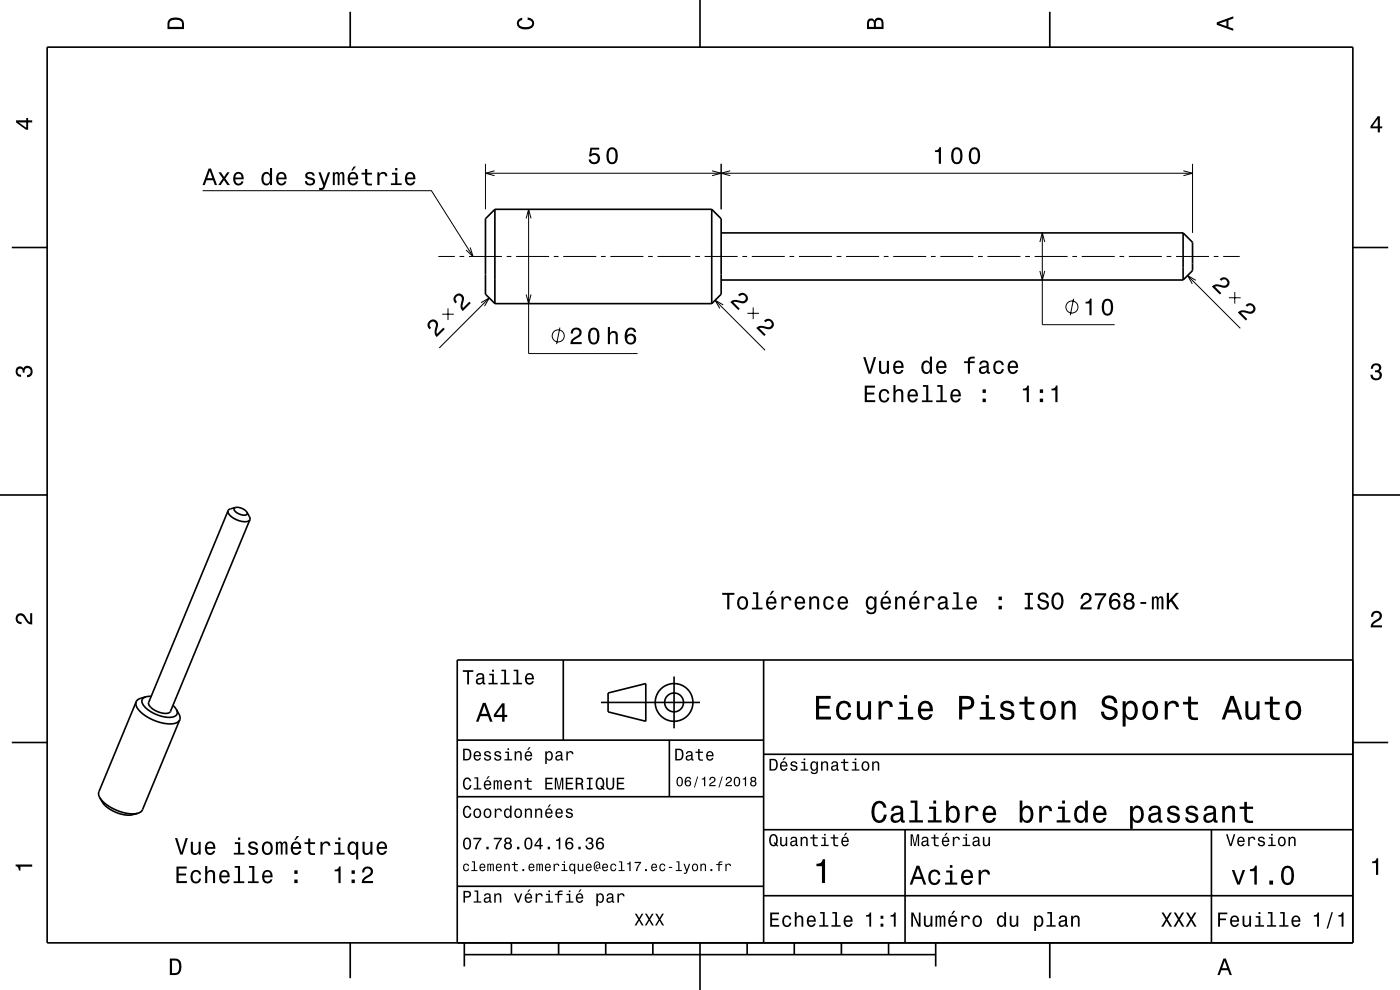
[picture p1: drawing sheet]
<svg xmlns="http://www.w3.org/2000/svg" width="297mm" height="210mm" viewBox="0 0 297 210" stroke-linecap="round" stroke-linejoin="round" font-family="sans-serif">
<g fill="none" stroke="#000" stroke-width=".21">
<path d="M103 34.7v9.7M103 36.7h150M104.9 36.2l-1.9 .5 1.9 .6M151.1 36.2l1.9 .5-1.9 .6M153 34.7v9.7M154.9 36.2l-1.9 .5 1.9 .6M251.1 36.2l1.9 .5-1.9 .6M253 34.7v14.7M43 40.4h48.5l8.8 14M93 54.4h3.5M97.5 54.4h1M99.5 54.4h7"/>
<path d="M99.8 52.5l.5 1.9-1.4-1.4M107.5 54.4h1M109.5 54.4h7M111.6 46.3l.5-1.9 .6 1.9M112.1 44.4v30.6h23.2M117.5 54.4h1M119.5 54.4h7M127.5 54.4h1M129.5 54.4h7M137.5 54.4h1M139.5 54.4h7M147.5 54.4h1"/>
<path d="M149.5 54.4h7M157.5 54.4h1M159.5 54.4h7M167.5 54.4h1M169.5 54.4h7M177.5 54.4h1M179.5 54.4h7M187.5 54.4h1M189.5 54.4h7M197.5 54.4h1M199.5 54.4h7M207.5 54.4h1"/>
<path d="M209.5 54.4h7M217.5 54.4h1M219.5 54.4h7M220.6 51.3l.5-1.9 .5 1.9M220.6 57.5l.5 1.9 .5-1.9M221.1 49.4v19.5h15.4M227.5 54.4h1M229.5 54.4h7M237.5 54.4h1M239.5 54.4h7M247.5 54.4h1M249.5 54.4h7"/>
<path d="M251.9 58.5l11.2 11.1M253.7 59.5l-1.8-1 1 1.7M257.5 54.4h1M259.5 54.4h3.5M93.8 66.6h2.5M95 65.4v2.5M102.1 64.2l1.7-1-1 1.7M103.8 63.2l-10.6 10.6M111.6 62.5l.5 1.9 .6-1.9M118.8 69.5l-.7 3.5M151.7 63.7l10.6 10.6M153.4 64.7l-1.7-1 1 1.7"/>
<path d="M158.5 66.5h2.5M159.8 65.2v2.5M227.8 63.4l-.7 3.5M260.7 63.2h2.5M261.9 61.9v2.5"/>
<circle cx="118.4" cy="71.3" r="1.28"/>
<circle cx="227.4" cy="65.1" r="1.28"/>
</g>
<g fill="none" stroke="#000" stroke-width=".35">
<path d="M10 10h277v190h-277zM74.3 2.5v7.5M148.5 0v10M222.7 2.5v7.5M2.5 52.5h7.5M105 44.4l-2 2v16l2 2M105 44.4v20M105 44.4h46M151 44.4l2 2v16l-2 2M151 44.4v20M153 59.4h98M153 49.4h98"/>
<path d="M251 49.4v10M251 49.4l2 2v6l-2 2M287 52.5h7.5M105 64.4h46M0 105h10M48.4 108.3l-16.9 40.7a2.4 2.4 0 0 0 2.1 2 2.11 2.11 0 0 0 2.6-.1l16.8-40.7M48.4 108.3a2.36 2.36 0 0 0 1.9 2 2.21 2.21 0 0 0 2.7-.1M50 107.6l-1.2 .4-.4 .3M50 107.6a.45 .45 0 0 0-.4 .5 .45 .45 0 0 0 .3 .4l.8 .5a1.28 1.28 0 0 0 1.8-.1l-.1-.3M50 107.6l.7 .1 .7 .2 1 .7M52.4 108.6l.6 1.2v.4M287 105h10"/>
<path d="M119.5 140v17M162 140v60M287 140h-190v60M2.5 157.5h7.5M28.9 148.9a2.9 2.9 0 0 0 1.8 2.8 8.5 8.5 0 0 0 6.8 1.6l.6-.6M28.9 148.9l-7.9 19-.1 .6 .3 .7M31 147.8a1.07 1.07 0 0 0-.9 .8 1.07 1.07 0 0 0 .5 1.2 7.2 7.2 0 0 0 6.4 2.2l.6-.6-.2-.9M31 147.8l-1.5 .5-.6 .6M32.1 147.7l-1.1 .1M36.7 149.6l.7 .9M37.4 150.5l.7 1.4v.8M38.1 152.7l-7.9 19.1-.4 .4-.6 .3"/>
<path d="M97 157h65M127.5 149h21M129 147l8-2v8l-8-2zM142 157v12M143 143.5v11M287 157.5h7.5M21.2 169.2l.5 .9a7.2 7.2 0 0 0 6.5 2.7l1-.3M21.2 169.2a9 9 0 0 0 8 3.3M97 169h65M162 176h125M162 160h125M192 176v24"/>
<path d="M257 176v24M97 188h65M162 190h125M74.3 200v7.5M98.5 202.5h100M98.5 200v5M108.5 200v2.5M118.5 200v2.5M128.5 200v2.5M138.5 200v2.5M148.5 200v10M158.5 200v2.5"/>
<path d="M168.5 200v2.5M178.5 200v2.5M188.5 200v2.5M198.5 200v5M222.7 200v7.5"/>
<circle cx="143" cy="149" r="2"/>
<circle cx="143" cy="149" r="4"/>
</g>
<g fill="#000">
<path d="M36 4a2.18 2.18 0 0 0-.5 2.2h3.5v-1.2a1.43 1.43 0 0 0-1.7-1.3zM36.3 4.4a2.15 2.15 0 0 1 2.2 .3l.1 1h-2.6v-1z" fill-rule="evenodd"/>
<path d="M109.9 4.2l.9-.4v.4a.7 .7 0 0 0-.7 .5 .7 .7 0 0 0 .3 .8 1.7 1.7 0 0 0 2.5-.5 .9 .9 0 0 0-1-.8v-.5a1.24 1.24 0 0 1 1.4 1.1 1.24 1.24 0 0 1-1 1.4 2.22 2.22 0 0 1-2.5-.7l-.2-.5z" fill-rule="evenodd"/>
<path d="M184.2 4.2l-.3 .7v1.3h3.5v-1.3a.98 .98 0 0 0-.7-1.1 .98 .98 0 0 0-1.2 .6 .84 .84 0 0 0-1.3-.2zM184.5 4.5a.54 .54 0 0 1 .6-.1 .54 .54 0 0 1 .3 .6v.7h-1zM185.9 4.4a.62 .62 0 0 1 .8-.1 .62 .62 0 0 1 .3 .6v.8h-1.2z" fill-rule="evenodd"/>
<path d="M258.1 4.7v.6l3.5 1.2v-.4l-1-.4v-1.4l1-.4v-.4zM258.6 5l1.6-.5v1z" fill-rule="evenodd"/>
<path d="M3.4 25.5v.5l2.1 1.5h.5v-1.5h.8v-.5h-.8v-.5h-.4v.5zM4 26h1.6v1.1z" fill-rule="evenodd"/>
<path d="M44.2 35.8l-1.2 3.5h.4l.4-1.1h1.4l.4 1.1h.4l-1.2-3.5zM44.5 36.3l.5 1.5h-1zM46.4 36.6l.8 1.3-.9 1.4h.5l.7-1.1 .7 1.1h.6l-1-1.4 .9-1.3h-.5l-.7 .9-.6-.9zM49.8 36.8a1.54 1.54 0 0 0 .8 2.6 1.06 1.06 0 0 0 1.1-.9h-.5l-.2 .3-.4 .2a.76 .76 0 0 1-.7-1h1.8a1.16 1.16 0 0 0-.5-1.3 1.16 1.16 0 0 0-1.4 .1zM50.1 37.1a.66 .66 0 0 1 .8-.2 .66 .66 0 0 1 .3 .8h-1.3zM55.7 36.8a1.57 1.57 0 0 0 .8 2.6l.4-.2 .4-.4v.5h.4v-3.7h-.4v1.4a.89 .89 0 0 0-1.6-.2zM56.1 37.1a.62 .62 0 0 1 .7-.2 .62 .62 0 0 1 .4 .5 1.12 1.12 0 0 1-.6 1.6 1.19 1.19 0 0 1-.5-1.9zM58.9 36.8a1.54 1.54 0 0 0 .8 2.6 1.07 1.07 0 0 0 1.1-.9h-.5l-.2 .3-.4 .2a.76 .76 0 0 1-.7-1h1.8a1.16 1.16 0 0 0-.5-1.3 1.16 1.16 0 0 0-1.4 .1zM59.2 37.1a.66 .66 0 0 1 .8-.2 .66 .66 0 0 1 .3 .8h-1.3zM65 36.7a.75 .75 0 0 0-.2 .8 .75 .75 0 0 0 .7 .5l.9 .4a.63 .63 0 0 1-.6 .6 .63 .63 0 0 1-.7-.6h-.4a1.07 1.07 0 0 0 1.2 .9 1.07 1.07 0 0 0 .9-1.2l-.4-.3-1.1-.3a.54 .54 0 0 1 .4-.7 .54 .54 0 0 1 .6 .5h.5a1.03 1.03 0 0 0-.7-.9 1.03 1.03 0 0 0-1.1 .3zM67.5 36.6l1.1 2.8-.3 .4h-.6v.5a.89 .89 0 0 0 1.2-.7l1.1-3h-.4l-.8 2.2-.8-2.2zM70.6 36.6v2.7h.4v-1.9l.2-.5h.3l.1 .2v2.2h.4l.1-2.1 .3-.4 .2 .2 .1 .4v1.9h.4v-1.9a.69 .69 0 0 0-.6-.9l-.5 .3-.2-.2-.3-.1-.5 .3v-.2zM75 35.3l-.5 .9h.3l.7-.9zM74.1 36.8a1.54 1.54 0 0 0 .7 2.6 1.07 1.07 0 0 0 1.1-.9h-.4l-.2 .3-.4 .2a.76 .76 0 0 1-.7-1h1.8a1.16 1.16 0 0 0-.5-1.3 1.16 1.16 0 0 0-1.4 .1zM74.4 37.1a.66 .66 0 0 1 .8-.2 .66 .66 0 0 1 .3 .8h-1.3zM77.5 35.8v.8h-.8v.4h.8v1.8a1.05 1.05 0 0 0 1.4 .5v-.4a.68 .68 0 0 1-1-.3v-1.6h1v-.4h-1v-.8zM80.1 36.6v2.7h.4v-1.6a.66 .66 0 0 1 .4-.8 .66 .66 0 0 1 .8 .3v.2h.5a.89 .89 0 0 0-.7-.9 .89 .89 0 0 0-1 .5v-.4zM83.1 36.6v.4h.7v1.9h-.9v.4h2.3v-.4h-.9v-2.3zM83.8 35.6v.5h.5v-.5zM86.2 36.8a1.54 1.54 0 0 0 .8 2.6 1.07 1.07 0 0 0 1.1-.9h-.5l-.2 .3-.3 .2a.76 .76 0 0 1-.7-1h1.7a1.17 1.17 0 0 0-.5-1.3 1.17 1.17 0 0 0-1.4 .1zM86.5 37.1a.66 .66 0 0 1 .8-.2 .66 .66 0 0 1 .4 .8h-1.3z" fill-rule="evenodd"/>
<path d="M125.2 31.3l-.2 1.9h.4a.79 .79 0 0 1 1.1-.2 .79 .79 0 0 1 .1 1.2 .79 .79 0 0 1-1.2-.1l-.1-.3h-.4a1.21 1.21 0 0 0 1.5 1.1 1.21 1.21 0 0 0 .8-1.7 1.21 1.21 0 0 0-1.8-.5l.2-1h1.5v-.4zM129 31.7a2.67 2.67 0 0 0 .3 3 1.14 1.14 0 0 0 1.7-.9 2.3 2.3 0 0 0-.6-2.5l-.5-.1-.6 .1zM129.5 31.7h.7a2.38 2.38 0 0 1 0 2.6h-.7a2.37 2.37 0 0 1 0-2.6z" fill-rule="evenodd"/>
<path d="M198.3 31.9v.4h.9v2.4h.4v-3.5h-.3a.77 .77 0 0 1-1 .7zM202.1 31.7a2.67 2.67 0 0 0 .4 3 1.14 1.14 0 0 0 1.6-.9 2.3 2.3 0 0 0-.6-2.5l-.5-.1-.5 .1zM202.6 31.7h.7a2.37 2.37 0 0 1 0 2.6h-.7a2.37 2.37 0 0 1 0-2.6zM205.8 31.7a2.67 2.67 0 0 0 .4 3 1.14 1.14 0 0 0 1.7-.9 2.3 2.3 0 0 0-.7-2.5l-.5-.1-.5 .1zM206.4 31.7h.7a2.37 2.37 0 0 1 0 2.6h-.7a2.38 2.38 0 0 1 0-2.6z" fill-rule="evenodd"/>
<path d="M292.3 24.7l-1.6 2.1v.4h1.6v.9h.4v-.9h.5v-.4h-.5v-2.1zM292.3 25.2v1.6h-1.1z" fill-rule="evenodd"/>
<path d="M91 68.1a1.15 1.15 0 0 1 1.6 0 1.15 1.15 0 0 1 .1 1.6l-.1 .6 .1 .5 1.4-1.3 .3 .3-1.7 1.7a1.81 1.81 0 0 1-.3-2.2 .71 .71 0 0 0-.2-1 .71 .71 0 0 0-1 .3 .71 .71 0 0 0 .2 .9l-.3 .4a1.14 1.14 0 0 1-.1-1.8z" fill-rule="evenodd"/>
<path d="M96.6 62.6a1.15 1.15 0 0 1 1.6 0 1.15 1.15 0 0 1 .1 1.6l-.2 .6 .1 .5 1.4-1.3 .3 .3-1.7 1.7a1.79 1.79 0 0 1-.3-2.2 .71 .71 0 0 0-.2-1 .71 .71 0 0 0-1 .2 .71 .71 0 0 0 .3 1l-.4 .4a1.14 1.14 0 0 1 0-1.8z" fill-rule="evenodd"/>
<path d="M121.4 69.8l-.3 .9h.4a.71 .71 0 0 1 .6-.8 .71 .71 0 0 1 .8 .5 .71 .71 0 0 1-.5 .9 1.8 1.8 0 0 0-1.4 1.7h2.4v-.4h-1.9a2.2 2.2 0 0 1 1.5-1.2 1.13 1.13 0 0 0 .1-1.7 1.13 1.13 0 0 0-1.7 .1zM125.1 69.9a2.67 2.67 0 0 0 .3 3.1 1.14 1.14 0 0 0 1.7-.9 2.31 2.31 0 0 0-.6-2.5l-.5-.1-.6 .1zM125.6 70h.7a2.38 2.38 0 0 1 0 2.6h-.7a2.37 2.37 0 0 1 0-2.6z" fill-rule="evenodd"/>
<path d="M129 69.4v3.6h.4v-1.6a.63 .63 0 0 1 .5-.8 .63 .63 0 0 1 .7 .7v1.7h.5v-1.8a.88 .88 0 0 0-.6-1 .88 .88 0 0 0-1.1 .5v-1.3zM133.1 69.8a2.39 2.39 0 0 0 .1 3.2 1.16 1.16 0 0 0 1.6-.3 1.16 1.16 0 0 0-.2-1.6 1.16 1.16 0 0 0-1.6 .1 1.02 1.02 0 0 1 .8-1.3 .58 .58 0 0 1 .7 .5h.4a1.12 1.12 0 0 0-.7-.9 1.12 1.12 0 0 0-1.1 .3zM133 72a.75 .75 0 0 1 1.5 0 .75 .75 0 0 1-1.5 0z" fill-rule="evenodd"/>
<path d="M154.9 64.1a2.35 2.35 0 0 1 2.5-.2 .69 .69 0 0 0 .7-1 .69 .69 0 0 0-1.2 0l-.3-.4a1.18 1.18 0 0 1 1.6-.2 1.18 1.18 0 0 1 .2 1.7 1.18 1.18 0 0 1-1.7 .2l-.6-.2-.5 .1 1.3 1.4-.3 .3z" fill-rule="evenodd"/>
<path d="M160.4 69.6a2.37 2.37 0 0 1 2.5-.2 .69 .69 0 0 0 .7-1 .69 .69 0 0 0-1.2 0l-.3-.4a1.18 1.18 0 0 1 1.6-.2 1.18 1.18 0 0 1 .2 1.7 1.18 1.18 0 0 1-1.7 .2l-.6-.2-.5 .1 1.3 1.4-.3 .3z" fill-rule="evenodd"/>
<path d="M183.1 75.8l1.2 3.5h.5l1.1-3.5h-.5l-.9 2.9-.9-2.9zM186.5 76.5v1.8a.89 .89 0 0 0 .6 1 .89 .89 0 0 0 1.1-.5v.5h.4v-2.8h-.5v1.6a.64 .64 0 0 1-.3 .8 .64 .64 0 0 1-.9-.3v-2.1zM189.8 76.8a1.54 1.54 0 0 0 .8 2.6 1.05 1.05 0 0 0 1.1-.9h-.5l-.2 .3-.4 .2a.76 .76 0 0 1-.7-1h1.8a1.16 1.16 0 0 0-.5-1.3 1.16 1.16 0 0 0-1.4 .1zM190.1 77.1a.66 .66 0 0 1 .8-.2 .66 .66 0 0 1 .3 .8h-1.3zM195.7 76.8a1.58 1.58 0 0 0 .8 2.6l.4-.2 .4-.4v.5h.4v-3.7h-.4v1.4a.89 .89 0 0 0-1.6-.2zM196.1 77.1a.62 .62 0 0 1 .7-.2 .62 .62 0 0 1 .4 .5 1.11 1.11 0 0 1-.6 1.6 1.19 1.19 0 0 1-.5-1.9zM198.9 76.8a1.54 1.54 0 0 0 .8 2.6 1.05 1.05 0 0 0 1.1-.9h-.5l-.2 .3-.4 .2a.76 .76 0 0 1-.7-1h1.8a1.16 1.16 0 0 0-.5-1.3 1.16 1.16 0 0 0-1.4 .1zM199.2 77.1a.66 .66 0 0 1 .8-.2 .66 .66 0 0 1 .3 .8h-1.3zM204.5 76.6v.4h.8v2.3h.5v-2.3h1v-.4h-1v-.3l.3-.2 .7-.1v-.3a1.03 1.03 0 0 0-1.5 .7v.2zM208 76.7l-.2 .6h.4a.55 .55 0 0 1 .6-.5 .55 .55 0 0 1 .4 .8h-.2a1 1 0 0 0-1 .2 1 1 0 0 0-.3 1.1 .93 .93 0 0 0 1.7 0l.1 .3 .5 .1v-.4h-.2v-1.6a1.02 1.02 0 0 0-.7-.8 1.02 1.02 0 0 0-1.1 .2zM208.2 78.2l1.1-.3a.77 .77 0 0 1-.2 .9 .77 .77 0 0 1-.9 0l-.1-.3zM211 76.8a1.52 1.52 0 0 0 .9 2.6 1.05 1.05 0 0 0 1.1-1.1h-.5a.67 .67 0 0 1-.6 .7 .67 .67 0 0 1-.7-.6 1.12 1.12 0 0 1 .7-1.6 .6 .6 0 0 1 .6 .6h.5a1.09 1.09 0 0 0-.8-.9 1.09 1.09 0 0 0-1.2 .3zM214.1 76.8a1.54 1.54 0 0 0 .8 2.6 1.05 1.05 0 0 0 1-.9h-.4l-.2 .3-.4 .2a.76 .76 0 0 1-.7-1h1.8a1.16 1.16 0 0 0-.5-1.3 1.16 1.16 0 0 0-1.4 .1zM214.4 77.1a.66 .66 0 0 1 .8-.2 .66 .66 0 0 1 .3 .8h-1.3z" fill-rule="evenodd"/>
<path d="M230.3 64v.4h.8v2.5h.5v-3.6h-.4a.77 .77 0 0 1-.9 .7zM234 63.8a2.68 2.68 0 0 0 .4 3.1 1.14 1.14 0 0 0 1.7-.9 2.31 2.31 0 0 0-.6-2.5l-.6-.2-.5 .2zM234.6 63.9h.7a2.36 2.36 0 0 1 0 2.6h-.7a2.38 2.38 0 0 1 0-2.6z" fill-rule="evenodd"/>
<path d="M257.1 60.8a2.34 2.34 0 0 1 2.5-.2 .69 .69 0 0 0 .7-1 .69 .69 0 0 0-1.2 0l-.4-.4a1.18 1.18 0 0 1 1.7-.2 1.18 1.18 0 0 1 .2 1.7 1.18 1.18 0 0 1-1.7 .2l-.6-.2-.5 .1 1.3 1.4-.3 .3z" fill-rule="evenodd"/>
<path d="M262.6 66.3a1.81 1.81 0 0 1 2.2-.2 .71 .71 0 0 0 1-.3 .71 .71 0 0 0-.3-1 .71 .71 0 0 0-.9 .3l-.4-.4a1.18 1.18 0 0 1 1.7-.2 1.18 1.18 0 0 1 .2 1.7 1.18 1.18 0 0 1-1.7 .2l-.6-.2-.5 .1 1.3 1.4-.3 .3z" fill-rule="evenodd"/>
<path d="M291.1 77.4a1.08 1.08 0 0 1 1.4-.2 1.08 1.08 0 0 1 .4 1.2l-.3 .3a1.06 1.06 0 0 1 .5 1.3 1.06 1.06 0 0 1-1.2 .7 1.1 1.1 0 0 1-1.2-1.2h.5a.71 .71 0 0 0 1 .8 .71 .71 0 0 0 .1-1.3h-.6v-.4a.61 .61 0 0 0 .8-.3 .61 .61 0 0 0-.2-.8 .61 .61 0 0 0-.9 .2l-.1 .5h-.5z" fill-rule="evenodd"/>
<path d="M3.6 78a.86 .86 0 0 1 1.4 .2 1.06 1.06 0 0 1 1.2-.6 1.06 1.06 0 0 1 .7 1.2 1.1 1.1 0 0 1-1.2 1.2v-.4a.71 .71 0 0 0 .8-1 .71 .71 0 0 0-1.3-.1v.6h-.4a.61 .61 0 0 0-.3-.8 .61 .61 0 0 0-.8 .2 .61 .61 0 0 0 .2 .8l.6 .2v.4a1.15 1.15 0 0 1-1.2-.6 1.15 1.15 0 0 1 .3-1.3z" fill-rule="evenodd"/>
<path d="M183.4 81.8v3.5h2.3v-.4h-1.8v-1.2h1.6v-.4h-1.6v-1.1h1.7v-.4zM186.7 82.9a1.53 1.53 0 0 0 .9 2.5 1.05 1.05 0 0 0 1.1-1.1h-.5a.67 .67 0 0 1-.6 .7 .67 .67 0 0 1-.7-.6 1.12 1.12 0 0 1 .7-1.5 .6 .6 0 0 1 .6 .6h.5a1.09 1.09 0 0 0-.8-1 1.09 1.09 0 0 0-1.2 .4zM189.5 81.7v3.6h.5v-1.6a.63 .63 0 0 1 .4-.7 .63 .63 0 0 1 .8 .3v2h.4v-1.8a.88 .88 0 0 0-.6-1 .88 .88 0 0 0-1 .5v-1.3zM192.8 82.9a1.54 1.54 0 0 0 .8 2.5 1.06 1.06 0 0 0 1.1-.9h-.4l-.3 .4-.3 .1a.75 .75 0 0 1-.7-.9h1.7a1.17 1.17 0 0 0-.5-1.4 1.17 1.17 0 0 0-1.4 .2zM193.1 83.1a.66 .66 0 0 1 .8-.1 .66 .66 0 0 1 .4 .7h-1.3zM195.8 81.7v.4h.7v2.8h-.9v.4h2.2v-.4h-.9v-3.2zM198.8 81.7v.4h.7v2.8h-.9v.4h2.3v-.4h-.9v-3.2zM201.9 82.9a1.54 1.54 0 0 0 .8 2.5 1.06 1.06 0 0 0 1.1-.9h-.4l-.3 .4-.3 .1a.75 .75 0 0 1-.7-.9h1.7a1.17 1.17 0 0 0-.4-1.4 1.17 1.17 0 0 0-1.5 .2zM202.3 83.1a.66 .66 0 0 1 .8-.1 .66 .66 0 0 1 .3 .7h-1.3zM208.4 84.6v.7h.7v-.7zM208.4 82.6v.7h.7v-.7z" fill-rule="evenodd"/>
<path d="M217 82.5v.3h.8v2.5h.5v-3.5h-.4a.77 .77 0 0 1-.9 .7zM220.6 84.6v.7h.7v-.7zM220.6 82.6v.7h.7v-.7zM223.1 82.5v.3h.8v2.5h.4v-3.5h-.3a.77 .77 0 0 1-.9 .7z" fill-rule="evenodd"/>
<path d="M3.6 130.4a1.22 1.22 0 0 1 2 .7l.4 .6 .4 .3v-1.9h.4v2.4a1.8 1.8 0 0 1-1.7-1.4 .71 .71 0 0 0-.9-.5 .71 .71 0 0 0-.5 .8 .71 .71 0 0 0 .9 .5v.5a1.18 1.18 0 0 1-1.2-.7 1.18 1.18 0 0 1 .2-1.3z" fill-rule="evenodd"/>
<path d="M153.2 125.8v.4h1.1v3.1h.4v-3.1h1.1v-.4zM156.7 126.8a1.52 1.52 0 0 0 .8 2.6 1.48 1.48 0 0 0 1.2-1.5 1.48 1.48 0 0 0-1.2-1.4l-.5 .1zM157 127.1a.67 .67 0 0 1 .7-.2 .67 .67 0 0 1 .5 .5 1.11 1.11 0 0 1-.7 1.6 1.17 1.17 0 0 1-.5-1.9zM159.7 125.6v.4h.7v2.9h-.9v.4h2.3v-.4h-.9v-3.3zM163.8 125.3l-.5 .9h.3l.7-.9zM162.8 126.8a1.54 1.54 0 0 0 .8 2.6 1.06 1.06 0 0 0 1.1-.9h-.5l-.2 .3-.3 .2a.75 .75 0 0 1-.7-1h1.7a1.17 1.17 0 0 0-.5-1.3 1.17 1.17 0 0 0-1.4 .1zM163.1 127.1a.66 .66 0 0 1 .8-.2 .66 .66 0 0 1 .4 .8h-1.3zM165.8 126.6v2.7h.4v-1.6a.66 .66 0 0 1 .4-.8 .66 .66 0 0 1 .8 .3v.2h.5a.89 .89 0 0 0-.7-.9 .89 .89 0 0 0-1 .5v-.4zM168.9 126.8a1.54 1.54 0 0 0 .8 2.6 1.05 1.05 0 0 0 1.1-.9h-.5l-.2 .3-.4 .2a.75 .75 0 0 1-.7-1h1.8a1.16 1.16 0 0 0-.5-1.3 1.16 1.16 0 0 0-1.4 .1zM169.2 127.1a.66 .66 0 0 1 .8-.2 .66 .66 0 0 1 .3 .8h-1.3zM171.7 126.6v2.7h.4v-1.6a.63 .63 0 0 1 .5-.9 .63 .63 0 0 1 .7 .8v1.7h.5v-1.8a.89 .89 0 0 0-.6-1 .89 .89 0 0 0-1.1 .5v-.4zM174.9 126.8a1.53 1.53 0 0 0 .9 2.6 1.05 1.05 0 0 0 1.1-1.1h-.4a.67 .67 0 0 1-.7 .7 .67 .67 0 0 1-.7-.6 1.12 1.12 0 0 1 .7-1.6 .6 .6 0 0 1 .6 .6h.5a1.09 1.09 0 0 0-.8-.9 1.09 1.09 0 0 0-1.2 .3zM178 126.8a1.54 1.54 0 0 0 .8 2.6 1.06 1.06 0 0 0 1.1-.9h-.5l-.2 .3-.4 .2a.75 .75 0 0 1-.7-1h1.8a1.16 1.16 0 0 0-.5-1.3 1.16 1.16 0 0 0-1.4 .1zM178.3 127.1a.66 .66 0 0 1 .8-.2 .66 .66 0 0 1 .4 .8h-1.4zM183.9 126.8a1.57 1.57 0 0 0 .8 2.6l.5-.2 .3-.4a.73 .73 0 0 1-.3 1.1 .73 .73 0 0 1-1-.4h-.4a1.1 1.1 0 0 0 1.2 .8 1.1 1.1 0 0 0 .9-1.2v-2.5h-.4v.4l-.3-.4a.89 .89 0 0 0-1.3 .2zM184.3 127.1a.63 .63 0 0 1 .7-.2 .63 .63 0 0 1 .4 .6 1.1 1.1 0 0 1-.6 1.5 1.2 1.2 0 0 1-.5-1.9zM188.1 125.3l-.5 .9h.3l.7-.9zM187.1 126.8a1.54 1.54 0 0 0 .8 2.6 1.06 1.06 0 0 0 1.1-.9h-.5l-.2 .3-.4 .2a.75 .75 0 0 1-.7-1h1.8a1.17 1.17 0 0 0-.5-1.3 1.17 1.17 0 0 0-1.4 .1zM187.4 127.1a.66 .66 0 0 1 .8-.2 .66 .66 0 0 1 .4 .8h-1.4zM189.9 126.6v2.7h.4v-1.6a.63 .63 0 0 1 .6-.9 .63 .63 0 0 1 .7 .8v1.7h.4v-1.8a.89 .89 0 0 0-.6-1 .89 .89 0 0 0-1.1 .5v-.4zM194.1 125.3l-.5 .9h.3l.7-.9zM193.2 126.8a1.54 1.54 0 0 0 .8 2.6 1.06 1.06 0 0 0 1-.9h-.4l-.2 .3-.4 .2a.75 .75 0 0 1-.7-1h1.8a1.16 1.16 0 0 0-.5-1.3 1.16 1.16 0 0 0-1.4 .1zM193.5 127.1a.66 .66 0 0 1 .8-.2 .66 .66 0 0 1 .3 .8h-1.3zM196.1 126.6v2.7h.5v-1.6a.66 .66 0 0 1 .3-.8 .66 .66 0 0 1 .9 .3v.2h.5a.89 .89 0 0 0-.7-.9 .89 .89 0 0 0-1.1 .5v-.4zM199.3 126.7l-.3 .6h.4a.55 .55 0 0 1 .7-.5 .55 .55 0 0 1 .4 .8h-.2a1 1 0 0 0-1.1 .2 1 1 0 0 0-.2 1.1 .94 .94 0 0 0 1.6 0l.1 .3 .6 .1v-.4h-.3v-1.6a1.02 1.02 0 0 0-1.7-.6zM199.5 128.2l1.1-.3a.77 .77 0 0 1-.2 .9 .77 .77 0 0 1-.9 0zM202.2 125.6v.4h.7v2.9h-.9v.4h2.3v-.4h-.9v-3.3zM205.3 126.8a1.54 1.54 0 0 0 .8 2.6 1.06 1.06 0 0 0 1.1-.9h-.4l-.3 .3-.3 .2a.76 .76 0 0 1-.7-1h1.7a1.17 1.17 0 0 0-.5-1.3 1.17 1.17 0 0 0-1.4 .1zM205.7 127.1a.66 .66 0 0 1 .8-.2 .66 .66 0 0 1 .3 .8h-1.3zM211.8 128.5v.8h.7v-.8zM211.8 126.6v.7h.7v-.7zM217.4 125.8v.4h.6v2.6h-.6v.5h1.7v-.5h-.6v-2.6h.6v-.4zM220.5 126a.97 .97 0 0 0-.3 1 .97 .97 0 0 0 .9 .6 .77 .77 0 0 1 .9 1 .84 .84 0 0 1-.9 .3 .84 .84 0 0 1-.6-.8h-.5a1.21 1.21 0 0 0 1.5 1.3 1.21 1.21 0 0 0 .8-1.8l-.8-.3a.71 .71 0 0 1-.9-.7 .7 .7 0 0 1 .8-.5 .7 .7 0 0 1 .6 .7h.5a1.17 1.17 0 0 0-.8-1.1 1.17 1.17 0 0 0-1.2 .3zM223.4 126.1a2.52 2.52 0 0 0 .4 3.1 1.21 1.21 0 0 0 1.7-.9 1.93 1.93 0 0 0-.9-2.6l-.8 .1zM224 126.2l.3-.1a1.7 1.7 0 0 1 .4 2.7l-.4 .1a1.13 1.13 0 0 1-.8-1.4l.1-.6zM229.6 126.1l-.3 .9h.4a.7 .7 0 0 1 .5-.8 .7 .7 0 0 1 .9 .5 .7 .7 0 0 1-.5 .8 1.8 1.8 0 0 0-1.4 1.8h2.4v-.5h-1.9a2.23 2.23 0 0 1 1.5-1.1 1.13 1.13 0 0 0 .1-1.7 1.13 1.13 0 0 0-1.7 .1zM232.3 125.8v.5h1.9a5.2 5.2 0 0 0-1.5 3h.5a5.2 5.2 0 0 1 1.5-3v-.5zM235.8 126a2.4 2.4 0 0 0 .2 3.3 1.16 1.16 0 0 0 1.5-.4 1.16 1.16 0 0 0-.2-1.5 1.16 1.16 0 0 0-1.5 0 1.02 1.02 0 0 1 .8-1.3 .58 .58 0 0 1 .6 .6h.5a1.12 1.12 0 0 0-.7-.9 1.12 1.12 0 0 0-1.2 .2zM235.7 128.2a.75 .75 0 0 1 1.5 0 .75 .75 0 0 1-1.5 0zM238.7 126a.83 .83 0 0 0 .2 1.4 1.11 1.11 0 0 0-.4 1.5 1.11 1.11 0 0 0 1.5 .4 1.03 1.03 0 0 0 .7-.9 1.03 1.03 0 0 0-.6-1 .89 .89 0 0 0 .4-1.1 .89 .89 0 0 0-1-.6zM238.8 128.3a.71 .71 0 0 1 1.4 0 .71 .71 0 0 1-1.4 0zM238.9 126.7a.6 .6 0 0 1 1.2 0 .6 .6 0 0 1-1.2 0zM241.9 127.7v.4h1.3v-.4zM244.4 126.6v2.7h.4v-1.9l.2-.5h.3l.1 .2v2.2h.4v-2.1l.4-.4 .2 .2v.4v1.9h.4v-1.9a.69 .69 0 0 0-.5-.9l-.6 .3-.1-.2-.4-.1-.4 .3v-.2zM247.5 125.8v3.5h.5v-1.3l.4-.4 1.2 1.7h.5l-1.4-2.1 1.4-1.4h-.6l-1.5 1.6v-1.6z" fill-rule="evenodd"/>
<path d="M291.2 129.9a1.18 1.18 0 0 1 1.9 .3 1.18 1.18 0 0 1-1 1.7l-.5 .3-.3 .5h1.9v.4h-2.4a1.8 1.8 0 0 1 1.4-1.8 .71 .71 0 0 0 .5-.8 .71 .71 0 0 0-.9-.5 .71 .71 0 0 0-.5 .8h-.4z" fill-rule="evenodd"/>
<path d="M98.2 158.8v2.5h.9a1.37 1.37 0 0 0 .7-2.2 1.56 1.56 0 0 0-1.6-.3zM98.6 159.1a.98 .98 0 0 1 1.1 .7 .98 .98 0 0 1-.6 1.2h-.5zM100.7 159.6a1.04 1.04 0 0 0-.2 1.2 1.04 1.04 0 0 0 1 .5l.5-.5h-.3l-.4 .3a.54 .54 0 0 1-.5-.7h1.3a.83 .83 0 0 0-.4-.9 .83 .83 0 0 0-1 .1zM100.9 159.7l.2-.1a.47 .47 0 0 1 .5 .1 .47 .47 0 0 1 .1 .5h-.9zM102.9 159.5l-.2 .1a.69 .69 0 0 0 .9 .9l.2 .1a.43 .43 0 0 1-.4 .5 .43 .43 0 0 1-.4-.4h-.3a.74 .74 0 0 0 .9 .7 .74 .74 0 0 0 .5-1l-1-.4a.38 .38 0 0 1 .3-.5 .38 .38 0 0 1 .4 .4h.3a.78 .78 0 0 0-1.2-.4zM105.1 159.5l-.2 .1a.69 .69 0 0 0 .9 .9l.2 .1a.43 .43 0 0 1-.4 .5 .43 .43 0 0 1-.5-.4h-.3a.74 .74 0 0 0 .9 .7 .74 .74 0 0 0 .5-1l-.9-.4a.38 .38 0 0 1 .3-.5 .38 .38 0 0 1 .4 .4h.3a.77 .77 0 0 0-1.2-.4zM107.2 159.4v.3h.5v1.3h-.7v.3h1.6v-.3h-.6v-1.6zM107.7 158.7v.4h.3v-.4zM109.2 159.4v1.9h.3v-1.1a.45 .45 0 0 1 .4-.6 .45 .45 0 0 1 .5 .5v1.2h.3v-1.3a.63 .63 0 0 0-.5-.7 .63 .63 0 0 0-.7 .4v-.3zM112.2 158.5l-.4 .6h.3l.5-.6zM111.5 159.6a1.04 1.04 0 0 0-.2 1.2 1.04 1.04 0 0 0 1.1 .5l.5-.5h-.3l-.5 .3a.54 .54 0 0 1-.5-.7h1.3a.83 .83 0 0 0-.4-.9 .83 .83 0 0 0-1 .1zM111.8 159.7l.1-.1a.48 .48 0 0 1 .5 .1 .48 .48 0 0 1 .2 .5h-1zM115.7 159.4v2.7h.3v-1.1a.66 .66 0 0 0 .7 .4 .66 .66 0 0 0 .5-.6 .91 .91 0 0 0 0-1.1 .91 .91 0 0 0-1-.3l-.2 .3v-.3zM116.1 159.8a.45 .45 0 0 1 .5-.2 .45 .45 0 0 1 .3 .4 .65 .65 0 0 1 .1 .8 .65 .65 0 0 1-.7 .2 .98 .98 0 0 1-.2-1.2zM118.1 159.5l-.2 .4h.3a.39 .39 0 0 1 .4-.3 .39 .39 0 0 1 .3 .5h-.1a.65 .65 0 0 0-1 .4 .65 .65 0 0 0 .6 .9l.6-.3 .1 .2h.4v-.2l-.2-.1v-1.1a.72 .72 0 0 0-.5-.6 .72 .72 0 0 0-.7 .2zM118.2 160.6l.8-.3a.55 .55 0 0 1-.2 .7 .55 .55 0 0 1-.6 0zM120.1 159.4v1.9h.4v-1.1a.47 .47 0 0 1 .2-.6 .47 .47 0 0 1 .6 .2v.2h.4a.64 .64 0 0 0-.5-.7 .64 .64 0 0 0-.8 .4v-.3z" fill-rule="evenodd"/>
<path d="M98.2 142.2v.3h.9v2.7h.4v-2.7h.9v-.3zM101.3 143l-.3 .5h.4a.47 .47 0 0 1 .5-.4 .47 .47 0 0 1 .4 .6l-.2 .1a.84 .84 0 0 0-1 .2 .84 .84 0 0 0 0 1.1 .9 .9 0 0 0 1.3-.2l.1 .2 .5 .1v-.3l-.3-.1v-1.3a.87 .87 0 0 0-1.4-.5zM101.4 144.3l.9-.3a.66 .66 0 0 1-.1 .7 .66 .66 0 0 1-.8 .1zM103.8 142.9v.3h.6v1.6h-.8v.4h2v-.4h-.8v-1.9zM104.4 142.1v.4h.4v-.4zM106.4 142.1v.3h.6v2.4h-.8v.4h1.9v-.4h-.7v-2.7zM109 142.1v.3h.6v2.4h-.8v.4h1.9v-.4h-.7v-2.7zM111.6 143.1a1.32 1.32 0 0 0 .7 2.1 .9 .9 0 0 0 .9-.7h-.3l-.2 .3-.4 .1a.65 .65 0 0 1-.6-.8h1.6a1 1 0 0 0-.4-1.2 1 1 0 0 0-1.3 .2zM111.9 143.3a.57 .57 0 0 1 .7-.1 .57 .57 0 0 1 .3 .6h-1.2z" fill-rule="evenodd"/>
<path d="M102.4 149.1l-1.4 4h.5l.4-1.2h1.6l.4 1.2h.6l-1.5-4zM102.7 149.7l.7 1.7h-1.3zM106.5 149.2l-1.7 2.4v.5h1.7v1h.5v-1h.6v-.5h-.6v-2.4zM106.5 149.9v1.7h-1.3z" fill-rule="evenodd"/>
<path d="M143.2 158.8v2.5h.9a1.37 1.37 0 0 0 .7-2.2 1.56 1.56 0 0 0-1.6-.3zM143.6 159.1a.98 .98 0 0 1 1.1 .7 .98 .98 0 0 1-.6 1.2h-.5zM145.7 159.5l-.2 .4h.3a.39 .39 0 0 1 .5-.3 .39 .39 0 0 1 .3 .5h-.2a.65 .65 0 0 0-.9 .4 .65 .65 0 0 0 .5 .9l.7-.3v.2h.4v-.2l-.1-.1-.1-1.1a.73 .73 0 0 0-.4-.6 .73 .73 0 0 0-.8 .2zM145.8 160.6l.8-.3a.55 .55 0 0 1-.1 .7 .55 .55 0 0 1-.7 0zM148.1 158.9v.5h-.5v.3h.5v1.3a.75 .75 0 0 0 1 .4v-.3a.48 .48 0 0 1-.7-.3v-1.1h.7v-.3h-.7v-.5zM150 159.6a1.04 1.04 0 0 0-.2 1.2 1.04 1.04 0 0 0 1.1 .5l.5-.5h-.4l-.4 .3a.54 .54 0 0 1-.5-.7h1.3a.83 .83 0 0 0-.4-.9 .83 .83 0 0 0-1 .1zM150.3 159.7l.1-.1a.48 .48 0 0 1 .5 .1 .48 .48 0 0 1 .2 .5h-1z" fill-rule="evenodd"/>
<path d="M173.1 147.6v5h3.2v-.6h-2.5v-1.7h2.2v-.6h-2.2v-1.5h2.4v-.6zM177.8 149.2a2.59 2.59 0 0 0 .5 3.4 1.58 1.58 0 0 0 2.3-1.4h-.6a.95 .95 0 0 1-.9 1 .95 .95 0 0 1-1-.9 1.59 1.59 0 0 1 .9-2.1 .85 .85 0 0 1 .9 .8h.7a1.56 1.56 0 0 0-1.1-1.3 1.56 1.56 0 0 0-1.7 .5zM181.8 148.8v2.5a1.27 1.27 0 0 0 .9 1.4 1.27 1.27 0 0 0 1.5-.7v.6h.6v-3.8h-.6v2.2a.92 .92 0 0 1-.6 1.1 .92 .92 0 0 1-1.2-.4v-2.9zM186.4 148.8v3.8h.6v-2.2a.95 .95 0 0 1 .5-1.1 .95 .95 0 0 1 1.2 .3l.1 .4h.6a1.28 1.28 0 0 0-1-1.4 1.28 1.28 0 0 0-1.4 .8v-.6zM190.8 148.9v.5h1v2.7h-1.3v.5h3.2v-.5h-1.3v-3.2zM191.8 147.4v.8h.6v-.8zM195.1 149.2a2.62 2.62 0 0 0 .5 3.4 1.57 1.57 0 0 0 2.2-1.1h-.6l-.3 .5-.5 .2a1.08 1.08 0 0 1-1-1.3h2.5a1.66 1.66 0 0 0-.7-2 1.66 1.66 0 0 0-2.1 .3zM195.6 149.5a.94 .94 0 0 1 1.2-.2 .94 .94 0 0 1 .5 1h-1.9zM203.5 147.6v5h.6v-2.1h.8a1.47 1.47 0 0 0 1.8-1.2 1.47 1.47 0 0 0-1.5-1.7zM204.1 148.2a1.6 1.6 0 0 1 1.8 .5 .86 .86 0 0 1 0 .9 .86 .86 0 0 1-.9 .3h-.9zM208.1 148.9v.5h1v2.7h-1.3v.5h3.3v-.5h-1.3v-3.2zM209.1 147.4v.8h.7v-.8zM212.6 148.9a1.08 1.08 0 0 0-.3 1.2 1.08 1.08 0 0 0 1 .7l1.1 .4a.57 .57 0 0 1 .2 .6 .57 .57 0 0 1-.5 .4 .96 .96 0 0 1-1.4-.8h-.6a1.6 1.6 0 0 0 1.3 1.4 1.6 1.6 0 0 0 1.7-.8 1.13 1.13 0 0 0-1-1.6l-1.1-.3-.2-.4a.87 .87 0 0 1 .9-.5 .87 .87 0 0 1 .8 .6h.6a1.41 1.41 0 0 0-2.1-1.1zM217.4 147.8v1.1h-1.1v.5h1.1v2.6l.2 .4 .4 .3h1.4v-.5a.97 .97 0 0 1-1.4-.5v-2.3h1.4v-.5h-1.4v-1.1zM221.1 149.2a2.56 2.56 0 0 0 .5 3.4 1.72 1.72 0 0 0 1.8-.2 1.72 1.72 0 0 0 .6-1.7 1.7 1.7 0 0 0-.9-1.9 1.7 1.7 0 0 0-2 .4zM221.6 149.6a.96 .96 0 0 1 1-.4 .96 .96 0 0 1 .7 .8 1.59 1.59 0 0 1-1 2.2 1.19 1.19 0 0 1-1-1.5zM225.2 148.8v3.8h.6v-2.2a.97 .97 0 0 1 .5-1.1 .97 .97 0 0 1 1.1 .2l.1 .7v2.4h.7v-2.5a1.27 1.27 0 0 0-.9-1.4 1.27 1.27 0 0 0-1.5 .6v-.5zM234.1 147.9a1.38 1.38 0 0 0-.3 1.5 1.38 1.38 0 0 0 1.3 .9 1.25 1.25 0 0 1 1.4 .9 1.15 1.15 0 0 1-1.3 .9 1.15 1.15 0 0 1-1-1.1h-.7a1.8 1.8 0 0 0 1.7 1.8 1.8 1.8 0 0 0 1.9-1.6 1.46 1.46 0 0 0-1.5-1.4l-.6-.2a.83 .83 0 0 1-.5-1.1 .83 .83 0 0 1 1.2-.3l.5 .5 .1 .4h.7a1.67 1.67 0 0 0-1-1.6 1.67 1.67 0 0 0-1.9 .4zM238.2 148.8v5.3h.6v-2.1a1.32 1.32 0 0 0 1.4 .7 1.32 1.32 0 0 0 1.1-1.1 2.43 2.43 0 0 0-.8-2.8 1.21 1.21 0 0 0-1.7 .5v-.5zM239.1 149.6a.9 .9 0 0 1 .9-.4 .9 .9 0 0 1 .7 .8 1.61 1.61 0 0 1-.9 2.2 1.18 1.18 0 0 1-1-1.5zM242.8 149.2a2.56 2.56 0 0 0 .5 3.4 1.72 1.72 0 0 0 1.8-.2 1.72 1.72 0 0 0 .6-1.7 1.7 1.7 0 0 0-.9-1.9 1.7 1.7 0 0 0-2 .4zM243.3 149.6a.96 .96 0 0 1 1-.4 .96 .96 0 0 1 .7 .8 1.59 1.59 0 0 1-1 2.2 1.19 1.19 0 0 1-1-1.5zM247.1 148.8v3.8h.6v-2.2a.95 .95 0 0 1 .5-1.1 .95 .95 0 0 1 1.2 .3l.1 .4h.6a1.28 1.28 0 0 0-1-1.4 1.28 1.28 0 0 0-1.4 .8v-.6zM252 147.8v1.1h-1v.5h1l.1 2.6 .2 .4 .4 .3h1.4v-.5a.97 .97 0 0 1-1.4-.5v-2.3h1.4v-.5h-1.4v-1.1zM261 147.6l-1.8 5h.6l.6-1.4h2l.5 1.4h.7l-1.9-5zM261.4 148.3l.7 2.2h-1.5zM264.2 148.8v2.5a1.27 1.27 0 0 0 .9 1.4 1.27 1.27 0 0 0 1.5-.7v.6h.6v-3.8h-.6v2.2a.92 .92 0 0 1-.6 1.1 .92 .92 0 0 1-1.1-.4l-.1-2.9zM269.4 147.8v1.1h-1.1v.5h1.1v2.6l.2 .4 .4 .3 .7 .1 .8-.1v-.5a.97 .97 0 0 1-1.4-.5l-.1-2.3h1.5v-.5h-1.5v-1.1zM273.1 149.2a2.56 2.56 0 0 0 .6 3.4 1.72 1.72 0 0 0 1.8-.2 1.72 1.72 0 0 0 .6-1.7 1.7 1.7 0 0 0-.9-1.9 1.7 1.7 0 0 0-2.1 .4zM273.6 149.6a.96 .96 0 0 1 1-.4 .96 .96 0 0 1 .7 .8 1.59 1.59 0 0 1-.9 2.2 1.19 1.19 0 0 1-1.1-1.5z" fill-rule="evenodd"/>
<path d="M37.1 177.8l1.1 3.5h.5l1.2-3.5h-.5l-.9 3-.9-3zM40.5 178.6v1.7a.89 .89 0 0 0 .6 1 .89 .89 0 0 0 1.1-.4v.4h.4v-2.7h-.5v1.5a.65 .65 0 0 1-.4 .8 .65 .65 0 0 1-.8-.3v-2zM43.8 178.9a1.54 1.54 0 0 0 .8 2.5 1.07 1.07 0 0 0 1-.9h-.4l-.2 .4-.4 .1a.76 .76 0 0 1-.7-.9h1.8a1.16 1.16 0 0 0-.5-1.4 1.16 1.16 0 0 0-1.4 .2zM44.1 179.1a.66 .66 0 0 1 .8-.2 .66 .66 0 0 1 .3 .8h-1.3zM49.8 178.7v.3h.7v1.9h-.9v.4h2.3v-.4h-.9v-2.2zM50.5 177.7v.5h.5v-.5zM52.9 178.7a.75 .75 0 0 0-.2 .8 .75 .75 0 0 0 .7 .5l.9 .4a.63 .63 0 0 1-.6 .6 .63 .63 0 0 1-.7-.6h-.4a1.07 1.07 0 0 0 1.2 1 1.07 1.07 0 0 0 .9-1.2l-.4-.4-1.1-.3a.54 .54 0 0 1 .4-.7 .54 .54 0 0 1 .7 .5h.4a1.03 1.03 0 0 0-.7-.9 1.03 1.03 0 0 0-1.1 .3zM55.9 178.9a1.53 1.53 0 0 0 .8 2.5 1.48 1.48 0 0 0 1.2-1.5 1.48 1.48 0 0 0-1.2-1.4l-.5 .1zM56.2 179.1a.67 .67 0 0 1 .7-.2 .67 .67 0 0 1 .5 .6 1.11 1.11 0 0 1-.7 1.5 1.17 1.17 0 0 1-.5-1.9zM58.5 178.6v2.7h.4v-1.8l.3-.6h.2l.1 .2 .1 2.2h.3l.1-2.1 .3-.4 .2 .2 .1 .4v1.9h.4v-1.9a.7 .7 0 0 0-.5-.9l-.6 .4-.2-.3-.3-.1-.5 .4v-.3zM62.9 177.3l-.5 .9h.3l.7-.9zM62 178.9a1.54 1.54 0 0 0 .8 2.5 1.07 1.07 0 0 0 1.1-.9h-.5l-.2 .4-.4 .1a.76 .76 0 0 1-.7-.9h1.8a1.17 1.17 0 0 0-.5-1.4 1.17 1.17 0 0 0-1.4 .2zM62.3 179.1a.66 .66 0 0 1 .8-.2 .66 .66 0 0 1 .3 .8h-1.3zM65.4 177.9v.8h-.8v.3h.8v1.8a1.05 1.05 0 0 0 1.4 .5v-.3a.68 .68 0 0 1-1-.4v-1.6h1v-.3h-1v-.8zM68 178.6v2.7h.4v-1.6a.66 .66 0 0 1 .4-.8 .66 .66 0 0 1 .8 .3v.2h.5a.89 .89 0 0 0-.7-.9 .89 .89 0 0 0-1 .5v-.4zM71.1 178.7v.3h.7v1.9h-.9v.4h2.2v-.4h-.9v-2.2zM71.8 177.7v.5h.4v-.5zM74 178.9a1.57 1.57 0 0 0 .8 2.5l.4-.1 .4-.4v1.4h.4v-3.7h-.4v.4l-.2-.2a.87 .87 0 0 0-1.4 .1zM74.4 179.1a.62 .62 0 0 1 .6-.2 .62 .62 0 0 1 .5 .6 1.12 1.12 0 0 1-.7 1.5 1.19 1.19 0 0 1-.4-1.9zM76.9 178.6v1.7a.89 .89 0 0 0 .6 1 .89 .89 0 0 0 1.1-.4v.4h.4v-2.7h-.4v1.5a.65 .65 0 0 1-.4 .8 .65 .65 0 0 1-.8-.3v-2zM80.2 178.9a1.54 1.54 0 0 0 .8 2.5 1.07 1.07 0 0 0 1.1-.9h-.5l-.2 .4-.4 .1a.76 .76 0 0 1-.7-.9h1.8a1.16 1.16 0 0 0-.5-1.4 1.16 1.16 0 0 0-1.4 .2zM80.5 179.1a.66 .66 0 0 1 .8-.2 .66 .66 0 0 1 .4 .8h-1.4z" fill-rule="evenodd"/>
<path d="M98.4 178a1.44 1.44 0 0 0 .7 2.2 1.45 1.45 0 0 0 .6-2.2 .79 .79 0 0 0-1.3 0zM98.8 178h.5a1.69 1.69 0 0 1 0 1.9h-.5a1.71 1.71 0 0 1 0-1.9zM100.4 177.7v.3h1.4a3.7 3.7 0 0 0-1 2.2h.3a3.8 3.8 0 0 1 1-2.2v-.3zM103.2 179.6v.6h.5v-.6zM104.7 177.7v.3h1.4a3.7 3.7 0 0 0-1 2.2h.4a3.8 3.8 0 0 1 1-2.2v-.3zM107.2 177.8l-.2 .2a.57 .57 0 0 0 .3 .8 .78 .78 0 0 0-.1 1.2 .78 .78 0 0 0 1.1 0 .78 .78 0 0 0-.1-1.2 .68 .68 0 0 0 .2-1 .68 .68 0 0 0-1-.1zM107.2 179.5a.55 .55 0 0 1 1.1 0 .55 .55 0 0 1-1.1 0zM107.3 178.3a.45 .45 0 0 1 .9 0 .45 .45 0 0 1-.9 0zM109.7 179.6v.6h.5v-.6zM111.4 178a1.44 1.44 0 0 0 .7 2.2 1.45 1.45 0 0 0 .6-2.2 .79 .79 0 0 0-1.3 0zM111.9 178h.4a1.71 1.71 0 0 1 0 1.9h-.4a1.69 1.69 0 0 1 0-1.9zM114.5 177.7l-1.1 1.5v.3h1.1v.7h.3v-.7h.3v-.3h-.3v-1.5zM114.5 178.1v1.1h-.8zM116.2 179.6v.6h.5v-.6zM118 178.1v.3h.5v1.8h.4v-2.6h-.3a.55 .55 0 0 1-.6 .5zM120.3 177.8a1.72 1.72 0 0 0 .1 2.3 .83 .83 0 0 0 1.1-.2 .83 .83 0 0 0-.1-1.1 .83 .83 0 0 0-1.1 0 .74 .74 0 0 1 .6-.9l.3 .1 .1 .3h.3a.8 .8 0 0 0-.5-.6 .8 .8 0 0 0-.8 .1zM120.2 179.4a.55 .55 0 0 1 1.1 0 .55 .55 0 0 1-1.1 0zM122.7 179.6v.6h.5v-.6zM124.5 177.8l-.2 .7h.3a.44 .44 0 0 1 .2-.6 .44 .44 0 0 1 .6 .2 .44 .44 0 0 1-.2 .6h-.3v.3a.52 .52 0 0 1 .7 .3 .52 .52 0 0 1-.4 .7 .52 .52 0 0 1-.6-.4l-.1-.2h-.3a.84 .84 0 0 0 1.1 .8 .84 .84 0 0 0 .4-1.3l-.2-.1a.72 .72 0 0 0 .1-1.1 .72 .72 0 0 0-1.1 .1zM126.8 177.8a1.72 1.72 0 0 0 .1 2.3 .83 .83 0 0 0 1.1-.2 .83 .83 0 0 0-.1-1.1 .83 .83 0 0 0-1.1 0 .74 .74 0 0 1 .6-.9l.3 .1 .1 .3h.3a.8 .8 0 0 0-.5-.6 .8 .8 0 0 0-.8 .1zM126.7 179.4a.55 .55 0 0 1 1.1 0 .55 .55 0 0 1-1.1 0z" fill-rule="evenodd"/>
<path d="M98.4 171.2a1.45 1.45 0 0 0 .7 2.3 .94 .94 0 0 0 .9-1h-.3a.59 .59 0 0 1-.8 .7 1.31 1.31 0 0 1 .2-2l.3 .1 .2 .4h.4a.85 .85 0 0 0-.6-.8 .85 .85 0 0 0-1 .3zM100.6 171.7a1.04 1.04 0 0 0-.1 1.3 1.04 1.04 0 0 0 1.1 .5 1.04 1.04 0 0 0 .5-1.3 1.04 1.04 0 0 0-1.2-.7zM100.9 171.9a.48 .48 0 0 1 .5-.1 .48 .48 0 0 1 .3 .4 .66 .66 0 0 1 0 .7 .66 .66 0 0 1-.7 .3 .98 .98 0 0 1-.1-1.3zM102.8 171.7a1.04 1.04 0 0 0-.2 1.3 1.04 1.04 0 0 0 1.2 .5 1.04 1.04 0 0 0 .5-1.3 1.04 1.04 0 0 0-1.2-.7zM103 171.9a.48 .48 0 0 1 .5-.1 .48 .48 0 0 1 .4 .4 .66 .66 0 0 1 0 .7 .66 .66 0 0 1-.7 .3 .97 .97 0 0 1-.2-1.3zM105 171.5v2h.3v-1.1a.47 .47 0 0 1 .2-.6 .47 .47 0 0 1 .6 .2l.1 .1h.3a.64 .64 0 0 0-.5-.6 .64 .64 0 0 0-.7 .4v-.4zM107.1 171.7a1.06 1.06 0 0 0-.2 1.2 1.06 1.06 0 0 0 .9 .6l.4-.3v.3h.3v-2.6h-.3v.9a.63 .63 0 0 0-1.1-.1zM107.4 171.9a.44 .44 0 0 1 .4-.1 .44 .44 0 0 1 .4 .4 .65 .65 0 0 1 0 .7 .65 .65 0 0 1-.7 .3l-.2-.4zM109.3 171.7a1.04 1.04 0 0 0-.1 1.3 1.04 1.04 0 0 0 1.1 .5 1.04 1.04 0 0 0 .5-1.3 1.04 1.04 0 0 0-1.2-.7zM109.5 171.9a.48 .48 0 0 1 .6-.1 .48 .48 0 0 1 .3 .4 .66 .66 0 0 1 0 .7 .66 .66 0 0 1-.7 .3 .98 .98 0 0 1-.2-1.3zM111.4 171.5v2h.3v-1.1a.45 .45 0 0 1 .3-.7 .45 .45 0 0 1 .5 .6v1.2h.4v-1.3a.63 .63 0 0 0-.5-.7 .63 .63 0 0 0-.7 .3v-.3zM113.5 171.5v2h.3v-1.1a.45 .45 0 0 1 .3-.6 .45 .45 0 0 1 .6 .2v1.5h.3v-1.3a.63 .63 0 0 0-.4-.7 .63 .63 0 0 0-.8 .3v-.3zM116.5 170.7l-.3 .6h.2l.5-.6zM115.9 171.7a1.04 1.04 0 0 0-.2 1.2 1.04 1.04 0 0 0 1 .6l.5-.6h-.3l-.4 .4a.54 .54 0 0 1-.5-.7h1.2a.83 .83 0 0 0-.3-1 .83 .83 0 0 0-1 .1zM116.1 171.9l.2-.1a.47 .47 0 0 1 .4 .1 .47 .47 0 0 1 .2 .4h-.9zM118 171.7a1.04 1.04 0 0 0-.2 1.2 1.04 1.04 0 0 0 1.1 .6l.5-.6h-.3l-.5 .4a.53 .53 0 0 1-.5-.7h1.3a.83 .83 0 0 0-.3-1 .83 .83 0 0 0-1.1 .1zM118.3 171.9l.1-.1a.47 .47 0 0 1 .5 .1 .47 .47 0 0 1 .2 .4h-1zM120.2 171.6l-.1 .2a.69 .69 0 0 0 .8 .9l.3 .1a.43 .43 0 0 1-.4 .5 .43 .43 0 0 1-.5-.4h-.3a.74 .74 0 0 0 .9 .7 .74 .74 0 0 0 .5-1.1l-1-.3a.38 .38 0 0 1 .3-.5 .38 .38 0 0 1 .5 .3h.3a.77 .77 0 0 0-1.3-.4z" fill-rule="evenodd"/>
<path d="M98.4 165.2a1.45 1.45 0 0 0 .7 2.3 .94 .94 0 0 0 .9-1h-.3a.58 .58 0 0 1-.8 .7 1.3 1.3 0 0 1 .2-2l.3 .1 .2 .4h.4a.85 .85 0 0 0-.6-.8 .85 .85 0 0 0-1 .3zM100.6 164.9v.2h.5v2.1h-.6v.3h1.6v-.3h-.6v-2.3zM103.5 164.7l-.3 .6h.2l.5-.6zM102.8 165.7a1.04 1.04 0 0 0-.1 1.2 1.04 1.04 0 0 0 1 .6l.5-.6h-.3l-.5 .4a.54 .54 0 0 1-.4-.7h1.2a.83 .83 0 0 0-.3-1 .83 .83 0 0 0-1.1 .1zM103.1 165.9l.1-.1a.47 .47 0 0 1 .5 .1 .47 .47 0 0 1 .2 .4h-.9zM104.7 165.5v2h.3v-1.3l.2-.4h.2v.2l.1 1.5h.2v-1.5l.3-.3 .2 .4v1.4h.3v-1.4a.49 .49 0 0 0-.4-.6l-.4 .2-.4-.2-.3 .2v-.2zM107.2 165.7a1.04 1.04 0 0 0-.2 1.2 1.04 1.04 0 0 0 1 .6l.5-.6h-.3l-.4 .4a.54 .54 0 0 1-.5-.7h1.3a.83 .83 0 0 0-.4-1 .83 .83 0 0 0-1 .1zM107.4 165.9l.2-.1a.48 .48 0 0 1 .5 .1 .48 .48 0 0 1 .1 .4h-.9zM109.2 165.5v2h.3v-1.1a.45 .45 0 0 1 .4-.7 .45 .45 0 0 1 .5 .6v1.2h.3v-1.3a.63 .63 0 0 0-.5-.7 .63 .63 0 0 0-.7 .3v-.3zM111.8 165v.6h-.6v.3h.6v1.3a.75 .75 0 0 0 1 .3v-.3a.48 .48 0 0 1-.7-.2v-1.1h.7v-.3h-.7v-.6zM115.7 165v2.5h1.6v-.3h-1.3v-.9h1.1v-.3h-1.1v-.7h1.2v-.3zM117.7 165v2.5h.3v-2.3l.4 2.3h.4l.4-2.3v2.3h.3v-2.5h-.4l-.5 2.2-.5-2.2zM120 165v2.5h1.6v-.3h-1.3v-.9h1.2v-.3h-1.2v-.7h1.3v-.3zM122.1 165v2.5h.4v-1.1l.7 .1 .2 1h.4l-.2-1.1-.2-.1a.69 .69 0 0 0 .3-.9 .69 .69 0 0 0-.7-.4zM122.5 165.3h.4a.43 .43 0 0 1 .5 .4 .43 .43 0 0 1-.5 .4h-.4zM124.5 165v.3h.4v1.9h-.4v.3h1.2v-.3h-.4v-1.9h.4v-.3zM126.6 165.2a1.45 1.45 0 0 0 .7 2.3l.5-.2 .3 .3 .2-.2-.3-.3a1.53 1.53 0 0 0-.5-2.2l-.6 .1zM127 165.3l.3-.1a1.2 1.2 0 0 1 .5 1.6l-.3-.2-.2 .2 .3 .3-.3 .1a1.21 1.21 0 0 1-.3-1.9zM128.6 165v1.5a.87 .87 0 0 0 .8 1 .87 .87 0 0 0 .9-1v-1.5h-.3v1.5a.55 .55 0 0 1-.6 .7 .55 .55 0 0 1-.5-.7v-1.5zM130.9 165v2.5h1.5v-.3h-1.2v-.9h1.1v-.3h-1.1v-.7h1.2v-.3z" fill-rule="evenodd"/>
<path d="M143.7 165a1.16 1.16 0 0 0 .5 1.8 1.16 1.16 0 0 0 .5-1.8 .63 .63 0 0 0-1 0zM144 165.1l.2-.1a.98 .98 0 0 1 0 1.6l-.2-.1-.2-.3v-.7zM145.5 164.9a1.37 1.37 0 0 0 .1 1.9 .66 .66 0 0 0 .9-.2 .66 .66 0 0 0-.1-.9 .66 .66 0 0 0-.9 0 .59 .59 0 0 1 .5-.7l.4 .3h.2a.64 .64 0 0 0-.4-.5 .64 .64 0 0 0-.7 .1zM145.5 166.2a.45 .45 0 0 1 .9 0 .45 .45 0 0 1-.9 0zM147.9 164.7l-.7 2.3h.2l.7-2.3zM148.9 165.1v.3h.4v1.4h.3v-2zM150.7 164.9l-.2 .6h.2a.4 .4 0 0 1 .3-.5 .4 .4 0 0 1 .5 .3 .4 .4 0 0 1-.3 .5l-.1 .1a.95 .95 0 0 0-.7 .9h1.4v-.3h-1.1l.5-.4a.67 .67 0 0 0 .5-1 .67 .67 0 0 0-1-.2zM153.1 164.7l-.7 2.3h.2l.7-2.3zM154.1 164.9l-.2 .6h.3a.4 .4 0 0 1 .3-.5 .4 .4 0 0 1 .5 .3 .4 .4 0 0 1-.3 .5l-.2 .1a.93 .93 0 0 0-.6 .9h1.4v-.3h-1.1l.5-.4a.67 .67 0 0 0 .5-1 .67 .67 0 0 0-1.1-.2zM155.8 165a1.15 1.15 0 0 0 .5 1.8 1.16 1.16 0 0 0 .5-1.8 .63 .63 0 0 0-1 0zM156.1 165.1l.2-.1a.98 .98 0 0 1 0 1.6l-.2-.1-.2-.3v-.7zM157.6 165.1v.3h.4v1.4h.3v-2zM159.4 164.9l-.2 .5 .2 .3a.62 .62 0 0 0-.1 .9 .62 .62 0 0 0 1 0 .62 .62 0 0 0-.1-.9 .57 .57 0 0 0 0-.9 .57 .57 0 0 0-.8 .1zM159.4 166.2a.41 .41 0 0 1 .8 0 .41 .41 0 0 1-.8 0zM159.5 165.3a.34 .34 0 0 1 .6 0 .34 .34 0 0 1-.6 0z" fill-rule="evenodd"/>
<path d="M163.2 161v2.5h.9a1.37 1.37 0 0 0 .7-2.2 1.58 1.58 0 0 0-1.6-.3zM163.6 161.3a.98 .98 0 0 1 1.1 .7 .98 .98 0 0 1-.6 1.2h-.5zM166.4 160.7l-.4 .6h.2l.5-.6zM165.7 161.7a1.04 1.04 0 0 0-.2 1.2 1.04 1.04 0 0 0 1 .6l.5-.6h-.3l-.4 .4a.54 .54 0 0 1-.5-.7h1.3a.83 .83 0 0 0-.4-1 .83 .83 0 0 0-1 .1zM165.9 161.9l.2-.1a.48 .48 0 0 1 .5 .1 .48 .48 0 0 1 .1 .4h-.9zM167.9 161.6l-.2 .2a.68 .68 0 0 0 .9 .9l.2 .1a.43 .43 0 0 1-.4 .5 .43 .43 0 0 1-.4-.4h-.3a.74 .74 0 0 0 .9 .7 .74 .74 0 0 0 .5-1.1l-1-.3a.38 .38 0 0 1 .3-.5 .38 .38 0 0 1 .4 .4l.3-.1a.78 .78 0 0 0-1.2-.4zM170 161.6v.3h.5v1.3h-.7v.3h1.7v-.3h-.7v-1.6zM170.5 160.9v.3h.3v-.3zM172.1 161.7a1.06 1.06 0 0 0-.2 1.2 1.06 1.06 0 0 0 .9 .6l.4-.3a.52 .52 0 0 1-.2 .7 .52 .52 0 0 1-.7-.3h-.3a.78 .78 0 0 0 .9 .6 .78 .78 0 0 0 .6-.8v-1.9h-.3v.4l-.2-.3a.64 .64 0 0 0-.9 .1zM172.4 161.9a.45 .45 0 0 1 .4-.1 .45 .45 0 0 1 .4 .4 .65 .65 0 0 1 0 .7 .65 .65 0 0 1-.7 .3l-.2-.4zM174.2 161.5v2h.3v-1.1a.45 .45 0 0 1 .3-.6 .45 .45 0 0 1 .5 .2l.1 1.5h.3v-1.3a.63 .63 0 0 0-.5-.7 .63 .63 0 0 0-.7 .3v-.3zM176.6 161.6l-.2 .5h.3a.39 .39 0 0 1 .4-.4 .39 .39 0 0 1 .3 .6h-.1a.65 .65 0 0 0-1 .4 .65 .65 0 0 0 .6 .8l.6-.3 .1 .2 .4 .1-.2-.4v-1a.73 .73 0 0 0-1.2-.5zM176.7 162.7l.8-.2a.55 .55 0 0 1-.2 .6 .55 .55 0 0 1-.6 .1zM178.9 161v.6h-.5v.3h.5l.1 1.3a.75 .75 0 0 0 1 .3v-.3a.48 .48 0 0 1-.7-.2v-1.1h.7v-.3h-.7v-.6zM180.8 161.6v.3h.5v1.3h-.6v.3h1.6v-.3h-.6v-1.6zM181.3 160.9v.3h.4v-.3zM183 161.7a1.04 1.04 0 0 0-.2 1.3 1.04 1.04 0 0 0 1.2 .5 1.04 1.04 0 0 0 .4-1.3 1.04 1.04 0 0 0-1.2-.7zM183.2 161.9a.48 .48 0 0 1 .5-.1 .48 .48 0 0 1 .4 .4 .66 .66 0 0 1 0 .7 .66 .66 0 0 1-.7 .3 .98 .98 0 0 1-.2-1.3zM185 161.5v2h.3v-1.1a.45 .45 0 0 1 .3-.6 .45 .45 0 0 1 .6 .2v1.5h.3v-1.3a.63 .63 0 0 0-.4-.7 .63 .63 0 0 0-.8 .3v-.3z" fill-rule="evenodd"/>
<path d="M163.4 177.2a1.45 1.45 0 0 0 .7 2.3l.5-.2 .3 .3 .2-.2-.3-.3a1.53 1.53 0 0 0-.5-2.2l-.6 .1zM163.8 177.3l.3-.1a1.21 1.21 0 0 1 .5 1.7l-.3-.3-.2 .2 .3 .3a.45 .45 0 0 1-.7-.1 1.62 1.62 0 0 1 .1-1.7zM165.5 177.5v1.3a.63 .63 0 0 0 .4 .7 .63 .63 0 0 0 .8-.3v.3h.3v-2h-.3v1.2a.46 .46 0 0 1-.3 .5 .46 .46 0 0 1-.6-.2v-1.5zM167.9 177.6l-.2 .5h.3a.39 .39 0 0 1 .5-.4 .39 .39 0 0 1 .2 .6h-.1a.65 .65 0 0 0-.9 .4 .65 .65 0 0 0 .5 .8l.6-.3 .1 .2 .4 .1v-.3h-.2v-1.1a.73 .73 0 0 0-1.2-.5zM168 178.7l.8-.2a.55 .55 0 0 1-.2 .6 .55 .55 0 0 1-.6 .1zM169.8 177.5v2h.4v-1.1a.45 .45 0 0 1 .2-.6 .45 .45 0 0 1 .6 .2v1.5h.3v-1.3a.63 .63 0 0 0-.4-.7 .63 .63 0 0 0-.8 .3v-.3zM172.4 177v.6h-.5v.3h.5l.1 1.3a.75 .75 0 0 0 1 .3v-.3a.49 .49 0 0 1-.7-.2v-1.1h.7v-.3h-.7v-.6zM174.3 177.6v.3h.5v1.3h-.6v.3h1.6v-.3h-.6v-1.6zM174.8 176.9v.3h.4v-.3zM176.8 177v.6h-.6v.3h.6v1.3a.74 .74 0 0 0 1 .3v-.3a.49 .49 0 0 1-.7-.2v-1.1h.7v-.3h-.7v-.6zM179.4 176.7l-.4 .6h.2l.5-.6zM178.7 177.7a1.04 1.04 0 0 0-.2 1.2 1.04 1.04 0 0 0 1 .6l.5-.6h-.3l-.4 .4a.54 .54 0 0 1-.5-.7h1.3a.83 .83 0 0 0-.4-1 .83 .83 0 0 0-1 .1zM178.9 177.9l.2-.1a.48 .48 0 0 1 .5 .1 .48 .48 0 0 1 .1 .4h-.9z" fill-rule="evenodd"/>
<path d="M185.3 170.5a3.6 3.6 0 0 0 0 3.5 1.6 1.6 0 0 0 1.9 .5 1.6 1.6 0 0 0 .9-1.7h-.6a1.06 1.06 0 0 1-1.4 1.1 2.68 2.68 0 0 1 0-3.4 .92 .92 0 0 1 1.4 .8h.6a1.53 1.53 0 0 0-1.1-1.4 1.53 1.53 0 0 0-1.7 .6zM189.4 171.2l-.3 .3v.5h.5a.71 .71 0 0 1 .8-.7 .71 .71 0 0 1 .5 1l-.2 .1a1.47 1.47 0 0 0-1.8 1.2 .93 .93 0 0 0 1.1 1l.6-.2 .5-.4 .1 .4 .7 .1v-.5h-.3v-2.1a1.31 1.31 0 0 0-2.2-.7zM189.6 173.1l1.4-.4a.99 .99 0 0 1-.2 1.1 .99 .99 0 0 1-1.2 .1l-.1-.4zM193.2 169.8v.5h.9v3.7h-1.2v.5h2.9v-.5h-1.2v-4.2zM197.1 171.1v.5h.9v2.4h-1.2v.5h3v-.5h-1.2v-2.9zM198 169.8v.7h.6v-.7zM200.7 169.8v4.7h.6v-.6a1.19 1.19 0 0 0 1.3 .7 1.19 1.19 0 0 0 .9-1.1 1.93 1.93 0 0 0-1.2-2.6l-.6 .1-.4 .5v-1.7zM201.5 171.7a.81 .81 0 0 1 .9-.3 .81 .81 0 0 1 .6 .7 1.45 1.45 0 0 1-.8 2 1.52 1.52 0 0 1-.7-2.4zM204.9 171v3.5h.5v-2a.85 .85 0 0 1 .5-1 .85 .85 0 0 1 1.1 .3v.3h.6a1.15 1.15 0 0 0-.9-1.2 1.15 1.15 0 0 0-1.3 .7v-.6zM208.8 171.4a1.98 1.98 0 0 0 1.1 3.2 1.36 1.36 0 0 0 1.4-1.1h-.6l-.3 .4-.5 .2a.97 .97 0 0 1-.9-1.2h2.3a1.5 1.5 0 0 0-.6-1.8 1.5 1.5 0 0 0-1.9 .3zM209.3 171.6a.85 .85 0 0 1 1-.1 .85 .85 0 0 1 .4 .9h-1.7zM216.3 169.8v4.7h.6v-.6a1.19 1.19 0 0 0 1.3 .7 1.19 1.19 0 0 0 .9-1.1 1.93 1.93 0 0 0-1.2-2.6l-.6 .1-.4 .5v-1.7zM217.1 171.7a.81 .81 0 0 1 .9-.3 .81 .81 0 0 1 .6 .7 1.45 1.45 0 0 1-.8 2 1.52 1.52 0 0 1-.7-2.4zM220.5 171v3.5h.5v-2a.85 .85 0 0 1 .5-1 .85 .85 0 0 1 1.1 .3v.3h.6a1.15 1.15 0 0 0-.9-1.2 1.15 1.15 0 0 0-1.3 .7v-.6zM224.4 171.1v.5h.9v2.4h-1.1v.5h2.9v-.5h-1.2v-2.9zM225.3 169.8v.7h.6v-.7zM228.2 171.4a2.44 2.44 0 0 0 .5 3.1 1.13 1.13 0 0 0 1.5-.6v.6h.6v-4.7h-.6v1.7a1.15 1.15 0 0 0-2-.1zM228.7 171.7a.8 .8 0 0 1 .9-.3 .8 .8 0 0 1 .5 .7 1.43 1.43 0 0 1-.8 2 1.53 1.53 0 0 1-.6-2.4zM232.3 171.4a1.98 1.98 0 0 0 1 3.2 1.36 1.36 0 0 0 1.4-1.1h-.6l-.3 .4-.4 .2a.97 .97 0 0 1-.9-1.2h2.2a1.5 1.5 0 0 0-.6-1.8 1.5 1.5 0 0 0-1.8 .3zM232.7 171.6a.85 .85 0 0 1 1-.1 .85 .85 0 0 1 .5 .9h-1.7zM239.7 171v4.8h.6v-1.9a1.19 1.19 0 0 0 1.3 .7 1.19 1.19 0 0 0 1-1.1 1.94 1.94 0 0 0-1.3-2.6 1.07 1.07 0 0 0-1 .6v-.5zM240.5 171.7a.81 .81 0 0 1 .9-.3 .81 .81 0 0 1 .6 .7 1.45 1.45 0 0 1-.8 2 1.52 1.52 0 0 1-.7-2.4zM244 171.2l-.2 .3-.1 .5h.5a.71 .71 0 0 1 .9-.7 .71 .71 0 0 1 .5 1l-.3 .1a1.46 1.46 0 0 0-1.7 1.2 .93 .93 0 0 0 1 1l.6-.2 .5-.4 .2 .4 .7 .1v-.5h-.3l-.1-2.1a1.31 1.31 0 0 0-2.2-.7zM244.3 173.1l1.4-.4a.99 .99 0 0 1-.3 1.1 .99 .99 0 0 1-1.1 .1l-.2-.4zM247.9 171.2a.97 .97 0 0 0-.2 1 .97 .97 0 0 0 .9 .7l1 .3a.51 .51 0 0 1 .1 .5 .51 .51 0 0 1-.4 .3 .86 .86 0 0 1-1.2-.6h-.6a1.41 1.41 0 0 0 1.4 1.2 1.41 1.41 0 0 0 1.4-1.2 1.01 1.01 0 0 0-1-1l-1-.2-.1-.3a.78 .78 0 0 1 .7-.5 .78 .78 0 0 1 .8 .5h.5a1.26 1.26 0 0 0-1.9-1zM251.9 171.2a.97 .97 0 0 0-.3 1 .97 .97 0 0 0 .9 .7l1 .3a.51 .51 0 0 1 .1 .5 .51 .51 0 0 1-.4 .3 .86 .86 0 0 1-1.2-.6h-.6a1.42 1.42 0 0 0 1.4 1.2 1.42 1.42 0 0 0 1.4-1.2 1.01 1.01 0 0 0-1-1l-1-.2-.1-.3a.78 .78 0 0 1 .8-.5 .78 .78 0 0 1 .7 .5h.5a1.26 1.26 0 0 0-1.8-1zM255.8 171.2l-.4 .8h.5a.71 .71 0 0 1 .9-.7 .71 .71 0 0 1 .5 1l-.3 .1a1.47 1.47 0 0 0-1.7 1.2 .94 .94 0 0 0 1 1l.6-.2 .6-.4 .1 .4 .7 .1v-.5h-.3v-2.1a1.31 1.31 0 0 0-2.2-.7zM256 173.1l1.4-.4a.99 .99 0 0 1-.3 1.1 .99 .99 0 0 1-1.1 .1l-.2-.4zM259.3 171v3.5h.6v-2a.82 .82 0 0 1 .5-1 .82 .82 0 0 1 1 .4v2.6h.6v-2.3a1.14 1.14 0 0 0-.8-1.3 1.14 1.14 0 0 0-1.4 .6v-.5zM264 170.1v1h-1v.5h1v2.3l.2 .4 .3 .2 1.3 .1v-.5a.87 .87 0 0 1-1.3-.5v-2h1.3v-.5h-1.3v-1z" fill-rule="evenodd"/>
<path d="M193.2 177v2.5h.3v-2.3l.4 2.3h.3l.5-2.3v2.3h.3v-2.5h-.5l-.4 2.2-.5-2.2zM195.7 177.6l-.2 .5h.3a.39 .39 0 0 1 .5-.4 .39 .39 0 0 1 .3 .6h-.2a.65 .65 0 0 0-.9 .4 .65 .65 0 0 0 .5 .8l.7-.3v.2l.4 .1v-.3h-.1l-.1-1.1a.73 .73 0 0 0-1.2-.5zM195.8 178.7l.8-.2a.55 .55 0 0 1-.1 .6 .55 .55 0 0 1-.7 .1zM198.1 177v.6h-.5v.3h.5v1.3a.74 .74 0 0 0 1 .3v-.3a.49 .49 0 0 1-.7-.2v-1.1h.7v-.3h-.7v-.6zM200.7 176.7l-.4 .6h.3l.5-.6zM200 177.7a1.04 1.04 0 0 0-.2 1.2 1.04 1.04 0 0 0 1.1 .6l.5-.6h-.4l-.4 .4a.54 .54 0 0 1-.5-.7h1.3a.83 .83 0 0 0-.4-1 .83 .83 0 0 0-1 .1zM200.3 177.9l.1-.1a.48 .48 0 0 1 .5 .1 .48 .48 0 0 1 .2 .4h-1zM202.1 177.5v2h.3v-1.1a.47 .47 0 0 1 .3-.6 .47 .47 0 0 1 .6 .2v.1h.3a.64 .64 0 0 0-.4-.6 .64 .64 0 0 0-.8 .4v-.4zM204.3 177.6v.3h.5v1.3h-.6v.3h1.6v-.3h-.6v-1.6zM204.8 176.9v.3h.4v-.3zM206.6 177.6l-.2 .5h.3a.39 .39 0 0 1 .4-.4 .39 .39 0 0 1 .3 .6h-.1a.65 .65 0 0 0-1 .4 .65 .65 0 0 0 .6 .8l.6-.3 .1 .2 .4 .1v-.3h-.2v-1.1a.72 .72 0 0 0-.5-.6 .72 .72 0 0 0-.7 .1zM206.7 178.7l.8-.2a.55 .55 0 0 1-.2 .6 .55 .55 0 0 1-.6 .1zM208.5 177.5v1.3a.63 .63 0 0 0 .5 .7 .63 .63 0 0 0 .7-.3v.3h.3v-2h-.3v1.2a.46 .46 0 0 1-.3 .5 .46 .46 0 0 1-.6-.2v-1.5z" fill-rule="evenodd"/>
<path d="M260.1 177l.8 2.5h.4l.8-2.5h-.4l-.6 2.1-.7-2.1zM262.7 177.7a1.04 1.04 0 0 0-.2 1.2 1.04 1.04 0 0 0 1 .6l.5-.6h-.3l-.4 .4a.54 .54 0 0 1-.5-.7h1.3a.83 .83 0 0 0-.4-1 .83 .83 0 0 0-1 .1zM262.9 177.9l.2-.1a.48 .48 0 0 1 .5 .1 .48 .48 0 0 1 .1 .4h-.9zM264.8 177.5v2h.3v-1.1a.47 .47 0 0 1 .3-.6 .47 .47 0 0 1 .6 .2v.1h.3a.64 .64 0 0 0-.5-.6 .64 .64 0 0 0-.7 .4v-.4zM267 177.6l-.1 .2a.69 .69 0 0 0 .9 .9l.2 .1a.43 .43 0 0 1-.4 .5 .43 .43 0 0 1-.5-.4h-.3a.74 .74 0 0 0 .9 .7 .74 .74 0 0 0 .5-1.1l-.9-.3a.38 .38 0 0 1 .3-.5 .38 .38 0 0 1 .4 .4l.3-.1a.78 .78 0 0 0-1.3-.4zM269.2 177.6v.3h.5v1.3h-.7v.3h1.6v-.3h-.6v-1.6zM269.7 176.9v.3h.3v-.3zM271.3 177.7a1.04 1.04 0 0 0-.1 1.3 1.04 1.04 0 0 0 1.1 .5 1.04 1.04 0 0 0 .5-1.3 1.04 1.04 0 0 0-1.2-.7zM271.5 177.9a.48 .48 0 0 1 .6-.1 .48 .48 0 0 1 .3 .4 .67 .67 0 0 1 0 .7 .67 .67 0 0 1-.7 .3 .98 .98 0 0 1-.2-1.3zM273.3 177.5v2h.4v-1.1a.45 .45 0 0 1 .3-.7 .45 .45 0 0 1 .5 .6v1.2h.4v-1.3a.63 .63 0 0 0-.5-.7 .63 .63 0 0 0-.7 .3v-.3z" fill-rule="evenodd"/>
<path d="M3.3 183.4h3.5v.4h-2.5v.9h-.3a.77 .77 0 0 0-.7-1z" fill-rule="evenodd"/>
<path d="M37.4 183.8v3.5h2.3v-.4h-1.8v-1.2h1.6v-.4h-1.6v-1.1h1.7v-.4zM40.7 184.9a1.53 1.53 0 0 0 .9 2.5 1.06 1.06 0 0 0 1.1-1h-.5a.67 .67 0 0 1-.6 .6 .67 .67 0 0 1-.7-.6 1.11 1.11 0 0 1 .7-1.5 .59 .59 0 0 1 .6 .6h.5a1.09 1.09 0 0 0-.8-.9 1.09 1.09 0 0 0-1.2 .3zM43.5 183.7v3.6h.5v-1.5a.63 .63 0 0 1 .4-.8 .63 .63 0 0 1 .8 .3v2h.4v-1.8a.88 .88 0 0 0-.6-.9 .88 .88 0 0 0-1 .4v-1.3zM46.8 184.9a1.54 1.54 0 0 0 .8 2.5 1.07 1.07 0 0 0 1.1-.9h-.5l-.2 .4-.4 .1a.76 .76 0 0 1-.6-.9h1.7a1.17 1.17 0 0 0-.5-1.4 1.17 1.17 0 0 0-1.4 .2zM47.1 185.1a.66 .66 0 0 1 .8-.1 .66 .66 0 0 1 .4 .7h-1.3zM49.8 183.7v.4h.7v2.9h-.9v.3h2.2v-.3h-.9v-3.3zM52.8 183.7v.4h.7v2.9h-.9v.3h2.3v-.3h-.9v-3.3zM55.9 184.9a1.54 1.54 0 0 0 .8 2.5 1.07 1.07 0 0 0 1.1-.9h-.5l-.2 .4-.3 .1a.76 .76 0 0 1-.7-.9h1.7a1.17 1.17 0 0 0-.5-1.4 1.17 1.17 0 0 0-1.4 .2zM56.3 185.1a.66 .66 0 0 1 .7-.1 .66 .66 0 0 1 .4 .7h-1.3zM62.4 186.6v.7h.7v-.7zM62.4 184.6v.8h.7v-.8z" fill-rule="evenodd"/>
<path d="M71 184.5v.3h.8v2.5h.5v-3.5h-.4a.77 .77 0 0 1-.9 .7zM74.6 186.6v.7h.7v-.7zM74.6 184.6v.8h.7v-.8zM77.1 184.1l-.3 1h.5a.7 .7 0 0 1 .5-.9 .7 .7 0 0 1 .8 .5 .7 .7 0 0 1-.5 .9 1.8 1.8 0 0 0-1.4 1.7h2.4v-.4h-1.9a2.22 2.22 0 0 1 1.5-1.2 1.13 1.13 0 0 0 .1-1.6 1.13 1.13 0 0 0-1.7 0z" fill-rule="evenodd"/>
<path d="M98.3 189v2.5h.4v-1.1a.96 .96 0 0 0 1.2-.7 .67 .67 0 0 0-.7-.7zM98.7 189.3h.4a.43 .43 0 0 1 .5 .4 .43 .43 0 0 1-.5 .4h-.4zM100.6 188.9v.3h.5v2h-.6v.3h1.6v-.3h-.6v-2.3zM102.9 189.6l-.2 .5h.3a.39 .39 0 0 1 .5-.4 .39 .39 0 0 1 .2 .6h-.1a.65 .65 0 0 0-.9 .4 .65 .65 0 0 0 .5 .8l.6-.3 .1 .2 .4 .1v-.3h-.2v-1.1a.73 .73 0 0 0-1.2-.5zM103 190.7l.8-.2a.55 .55 0 0 1-.2 .6 .55 .55 0 0 1-.6 .1zM104.8 189.5v2h.4v-1.1a.45 .45 0 0 1 .2-.6 .45 .45 0 0 1 .6 .2v1.5h.3v-1.3a.63 .63 0 0 0-.4-.7 .63 .63 0 0 0-.8 .3v-.3zM109 189.5l.8 2h.3l.7-2h-.3l-.6 1.6-.5-1.6zM112.2 188.7l-.4 .6h.3l.5-.6zM111.5 189.7a1.04 1.04 0 0 0-.2 1.2 1.04 1.04 0 0 0 1.1 .6l.5-.6h-.3l-.5 .4a.54 .54 0 0 1-.5-.7h1.3a.83 .83 0 0 0-.4-1 .83 .83 0 0 0-1 .1zM111.8 189.9l.1-.1a.48 .48 0 0 1 .5 .1 .48 .48 0 0 1 .2 .4h-1zM113.6 189.5v2h.4v-1.1a.47 .47 0 0 1 .2-.6 .47 .47 0 0 1 .6 .2v.1h.4a.64 .64 0 0 0-.5-.6 .64 .64 0 0 0-.8 .4v-.4zM115.8 189.6v.3h.5v1.3h-.6v.3h1.6v-.3h-.6v-1.6zM116.3 188.9v.3h.4v-.3zM117.7 189.6v.3h.6v1.6h.3v-1.6h.7v-.3h-.7v-.3l.7-.1v-.3a.68 .68 0 0 0-.7 0 .68 .68 0 0 0-.3 .7zM120.2 189.6v.3h.5v1.3h-.7v.3h1.6v-.3h-.6v-1.6zM120.7 188.9v.3h.3v-.3zM123 188.7l-.3 .6h.2l.5-.6zM122.4 189.7a1.04 1.04 0 0 0-.2 1.2 1.04 1.04 0 0 0 1 .6l.5-.6h-.3l-.4 .4a.54 .54 0 0 1-.5-.7h1.2a.83 .83 0 0 0-.3-1 .83 .83 0 0 0-1 .1zM122.6 189.9l.2-.1a.48 .48 0 0 1 .5 .1 .48 .48 0 0 1 .1 .4h-.9zM126.5 189.5v2.7h.3v-1a.66 .66 0 0 0 .7 .3 .66 .66 0 0 0 .6-.6 .91 .91 0 0 0 0-1 .91 .91 0 0 0-1-.3l-.3 .2v-.3zM127 189.9a.45 .45 0 0 1 .5-.1 .45 .45 0 0 1 .3 .4v.3a.6 .6 0 0 1-.5 .8 .85 .85 0 0 1-.3-1.4zM128.9 189.6l-.2 .5h.3a.39 .39 0 0 1 .5-.4 .39 .39 0 0 1 .3 .6h-.2a.65 .65 0 0 0-.9 .4 .65 .65 0 0 0 .5 .8l.6-.3 .1 .2 .4 .1v-.3h-.2v-1.1a.73 .73 0 0 0-1.2-.5zM129 190.7l.8-.2a.55 .55 0 0 1-.1 .6 .55 .55 0 0 1-.7 .1zM131 189.5v2h.3v-1.1a.47 .47 0 0 1 .3-.6 .47 .47 0 0 1 .6 .2v.1h.3a.64 .64 0 0 0-.5-.6 .64 .64 0 0 0-.7 .4v-.4z" fill-rule="evenodd"/>
<path d="M98.4 183.4a.83 .83 0 0 0-.1 1 .83 .83 0 0 0 .8 .4l.4-.6h-.2l-.3 .4a.58 .58 0 0 1-.5-.6 .58 .58 0 0 1 .5-.6l.3 .3h.2a.63 .63 0 0 0-.4-.5 .63 .63 0 0 0-.7 .2zM100.1 182.7v.2h.4v1.7h-.5v.2h1.3v-.2h-.5v-1.9zM101.9 183.4a.83 .83 0 0 0-.2 .9 .83 .83 0 0 0 .9 .5l.4-.5-.8 .3-.2-.5h1v-.1a.64 .64 0 0 0-.4-.8 .64 .64 0 0 0-.7 .2zM102.1 183.5l.4-.1 .2 .5h-.7zM103.4 183.2v1.6h.2v-1.2l.2-.2 .2 .2v1.2h.2v-1.2l.2-.2 .1 .3v1.1h.3v-1.3l-.2-.3-.4 .2-.3-.2-.3 .2v-.2zM105.3 183.4a.83 .83 0 0 0-.1 .9 .83 .83 0 0 0 .8 .5l.4-.5-.7 .3-.3-.5h1l.1-.1a.64 .64 0 0 0-.4-.8 .64 .64 0 0 0-.8 .2zM105.5 183.5l.5-.1 .2 .5h-.8zM106.9 183.2v1.6h.3v-1.1l.4-.3 .3 .2v1.2h.2v-1a.51 .51 0 0 0-.3-.6 .51 .51 0 0 0-.6 .3v-.3zM109 182.8v.5h-.4v.2h.4v1a.6 .6 0 0 0 .9 .3v-.2l-.6-.1v-.3v-.7h.6v-.2h-.6v-.5zM110.8 184.3v.5h.4v-.5zM112.3 183.4a.83 .83 0 0 0-.2 .9 .83 .83 0 0 0 .9 .5l.4-.5-.8 .3-.2-.5h1v-.1a.64 .64 0 0 0-.3-.8 .64 .64 0 0 0-.8 .2zM112.5 183.5l.4-.1 .2 .5h-.7zM113.8 183.2v1.6h.2v-1.2l.2-.2 .2 .2v1.2h.2v-1.2l.2-.2 .2 .3v1.1h.2l-.1-1.5-.2-.1-.3 .2-.3-.2-.3 .2v-.2zM115.8 183.4a.83 .83 0 0 0-.2 .9 .83 .83 0 0 0 .8 .5l.4-.5-.7 .3-.3-.5h1.1v-.1a.64 .64 0 0 0-.4-.8 .64 .64 0 0 0-.7 .2zM116 183.5l.4-.1 .2 .5h-.8zM117.5 183.2v1.6h.2l.1-1.3 .4-.1 .2 .3h.3a.51 .51 0 0 0-.4-.5 .51 .51 0 0 0-.6 .3v-.3zM119.2 183.3v.2h.4v1.1h-.5v.2h1.3v-.2h-.5v-1.3zM119.6 182.7v.3h.3v-.3zM120.9 183.4a.85 .85 0 0 0-.2 .9 .85 .85 0 0 0 .8 .5l.3-.3v.9h.2v-2.2h-.2v.3l-.5-.3zM121.1 183.6l.1-.2a.56 .56 0 0 1 .6 .6 .56 .56 0 0 1-.6 .6l-.2-.3zM122.6 183.2v1a.51 .51 0 0 0 .3 .6 .51 .51 0 0 0 .6-.3v.3h.3v-1.6h-.3v1.1l-.4 .3-.3-.2v-1.2zM124.4 183.4a.83 .83 0 0 0-.1 .9 .83 .83 0 0 0 .8 .5l.4-.5-.8 .3-.2-.5h1v-.1a.64 .64 0 0 0-.3-.8 .64 .64 0 0 0-.8 .2zM124.6 183.5l.5-.1 .2 .5h-.8zM126.2 182.9a1.5 1.5 0 0 0 .1 1.9h.6v-.2a.49 .49 0 0 1-.7-.4 .96 .96 0 0 1 .5-1.3l.3 .1 .1 .3a.65 .65 0 0 0-.7 .9l.3 .1 .4-.2 .1 .1 .2 .1-.1-.3a.96 .96 0 0 0-.6-1.3zM126.6 183.7l.5-.2-.1 .5-.4 .1zM127.9 183.4a.83 .83 0 0 0-.1 .9 .83 .83 0 0 0 .8 .5l.4-.5-.8 .3-.2-.5h1v-.1a.64 .64 0 0 0-.3-.8 .64 .64 0 0 0-.8 .2zM128.1 183.5l.4-.1 .2 .5h-.7zM129.6 183.4a.83 .83 0 0 0-.1 1 .83 .83 0 0 0 .9 .4l.3-.6h-.2l-.2 .4a.58 .58 0 0 1-.6-.6 .58 .58 0 0 1 .6-.6l.2 .3h.2a.63 .63 0 0 0-.4-.5 .63 .63 0 0 0-.7 .2zM131.3 182.7v.2h.4v1.7h-.5v.2h1.3v-.2h-.5v-1.9zM133 183.1v.3h.5v1.4h.3v-2zM134.6 182.8v.3h1.1l-.7 1.2-.1 .5h.3l.3-.9 .5-.8v-.3zM136.8 184.3v.5h.4v-.5zM138.3 183.4a.83 .83 0 0 0-.1 .9 .83 .83 0 0 0 .8 .5l.4-.5-.8 .3-.2-.5h1v-.1a.64 .64 0 0 0-.3-.8 .64 .64 0 0 0-.8 .2zM138.5 183.5l.4-.1 .2 .5h-.7zM140 183.4a.83 .83 0 0 0-.1 1 .83 .83 0 0 0 .9 .4l.3-.6h-.2l-.2 .4a.58 .58 0 0 1-.6-.6 .58 .58 0 0 1 .6-.6l.2 .3h.2a.62 .62 0 0 0-.4-.5 .62 .62 0 0 0-.7 .2zM141.9 183.9v.2h.7v-.2zM143.5 182.7v.2h.4v1.7h-.5v.2h1.3v-.2h-.6v-1.9zM145 183.2l.6 1.7-.1 .2h-.4v.3h.4l.2-.2 .7-2h-.2l-.5 1.3-.4-1.3zM146.9 183.4a.83 .83 0 0 0-.1 1 .83 .83 0 0 0 .9 .4 .79 .79 0 0 0 .4-1.1 .79 .79 0 0 0-1.2-.3zM147.1 183.6l.2-.2a.56 .56 0 0 1 .6 .6 .56 .56 0 0 1-.6 .6l-.2-.3zM148.6 183.2v1.6h.2l.1-1.1 .3-.3 .3 .2v1.2h.3v-1a.51 .51 0 0 0-.4-.6 .51 .51 0 0 0-.6 .3v-.3zM150.7 184.3v.5h.4v-.5zM151.9 183.3v.2h.5v1.3h.3v-1.3h.5v-.2h-.5v-.3l.5-.1v-.2h-.2a.46 .46 0 0 0-.6 .6zM153.9 183.2v1.6h.2l.1-1.3 .5-.1 .1 .3h.3a.51 .51 0 0 0-.4-.5 .51 .51 0 0 0-.6 .3v-.3z" fill-rule="evenodd"/>
<path d="M134.7 193.8l.7 1.2-.8 1.3h.4l.6-1 .6 1h.3l-.7-1.3 .7-1.2h-.4l-.5 .9-.6-.9zM136.8 193.8l.8 1.2-.8 1.3h.4l.5-1 .6 1h.4l-.8-1.3 .8-1.2h-.4l-.5 .9-.6-.9zM139 193.8l.7 1.2-.7 1.3h.3l.6-1 .6 1h.4l-.8-1.3 .7-1.2h-.3l-.6 .9-.5-.9z" fill-rule="evenodd"/>
<path d="M163.4 193.6v3h1.9v-.4h-1.5v-1h1.3v-.4h-1.3v-.9h1.5v-.3zM166.2 194.5a1.31 1.31 0 0 0 .7 2.2 .9 .9 0 0 0 1-1h-.4a.57 .57 0 0 1-.5 .6 .57 .57 0 0 1-.6-.5 .81 .81 0 0 1-.1-.9 .81 .81 0 0 1 .9-.4l.3 .5h.4a.94 .94 0 0 0-.7-.8 .94 .94 0 0 0-1 .3zM168.6 193.5v3.1h.4v-1.4a.54 .54 0 0 1 .3-.6 .54 .54 0 0 1 .7 .3v1.7h.4v-1.6a.76 .76 0 0 0-.5-.8 .76 .76 0 0 0-.9 .4v-1.1zM171.4 194.5a1.32 1.32 0 0 0 .7 2.2 .91 .91 0 0 0 .9-.8h-.3l-.2 .3-.4 .1a.65 .65 0 0 1-.6-.8h1.6a1 1 0 0 0-.5-1.1 1 1 0 0 0-1.2 .1zM171.7 194.7a.57 .57 0 0 1 .7-.1 .57 .57 0 0 1 .3 .6h-1.2zM174 193.5v.3h.6v2.5h-.8v.3h1.9v-.3h-.7v-2.8zM176.6 193.5v.3h.6v2.5h-.8v.3h1.9v-.3h-.7v-2.8zM179.2 194.5a1.32 1.32 0 0 0 .7 2.2 .91 .91 0 0 0 .9-.8h-.3l-.2 .3-.4 .1a.65 .65 0 0 1-.5-.8h1.5a1 1 0 0 0-.4-1.1 1 1 0 0 0-1.3 .1zM179.5 194.7a.57 .57 0 0 1 .7-.1 .57 .57 0 0 1 .3 .6h-1.1z" fill-rule="evenodd"/>
<path d="M173.2 183.2a1.1 1.1 0 0 0 1.3-.9h.5v5h-.6v-3.6h-1.2z" fill-rule="evenodd"/>
<path d="M183.7 194.1v.3h.7v2.2h.4v-3h-.3a.66 .66 0 0 1-.8 .5zM186.8 195.9v.7h.6v-.7zM186.8 194.3v.6h.6v-.6zM188.9 194.1v.3h.7v2.2h.4v-3h-.3a.66 .66 0 0 1-.8 .5z" fill-rule="evenodd"/>
<path d="M194.4 183.6l-1.4 4h.5l.4-1.1h1.6l.5 1.1h.5l-1.5-4zM194.7 184.2l.7 1.8h-1.3zM197.3 184.9a1.75 1.75 0 0 0 .9 2.9 1.21 1.21 0 0 0 1.3-1.3h-.5a.76 .76 0 0 1-.7 .8 .76 .76 0 0 1-.8-.7 1.28 1.28 0 0 1 .7-1.7 .68 .68 0 0 1 .8 .7h.5a1.25 1.25 0 0 0-.9-1.1 1.25 1.25 0 0 0-1.3 .4zM200.7 184.7v.4h.8v2.1h-1v.4h2.6v-.4h-1.1v-2.5zM201.5 183.5v.6h.5v-.6zM204.2 184.9a1.77 1.77 0 0 0 .9 2.9 1.21 1.21 0 0 0 1.3-1h-.5l-.3 .4-.4 .1a.87 .87 0 0 1-.8-1.1h2a1.33 1.33 0 0 0-.5-1.5 1.33 1.33 0 0 0-1.7 .2zM204.6 185.1a.75 .75 0 0 1 .9-.1 .75 .75 0 0 1 .4 .8h-1.5zM207.6 184.5v3.1h.5v-1.7a.76 .76 0 0 1 .4-.9 .76 .76 0 0 1 1 .2v.3h.5a1.02 1.02 0 0 0-.8-1 1.02 1.02 0 0 0-1.1 .6v-.6z" fill-rule="evenodd"/>
<path d="M193.3 193.6v3h.4v-2.5l1.1 2.5h.5v-3h-.4v2.4l-1.1-2.4zM196 194.3v1.5a.76 .76 0 0 0 .5 .8 .76 .76 0 0 0 .9-.4v.4h.4v-2.3h-.4v1.3a.55 .55 0 0 1-.3 .7 .55 .55 0 0 1-.7-.3v-1.7zM198.5 194.3v2.3h.3v-1.6l.2-.5h.2l.1 .2v1.9h.4v-1.8l.3-.3 .2 .4v1.7h.4v-1.6a.59 .59 0 0 0-.5-.8l-.5 .3-.4-.3-.4 .3v-.2zM202.2 193.2l-.4 .7h.3l.6-.7zM201.4 194.5a1.32 1.32 0 0 0 .7 2.2 .91 .91 0 0 0 .9-.8h-.3l-.2 .3-.4 .1a.65 .65 0 0 1-.6-.8h1.6a1 1 0 0 0-.5-1.1 1 1 0 0 0-1.2 .1zM201.7 194.7a.57 .57 0 0 1 .7-.1 .57 .57 0 0 1 .3 .6h-1.2zM204 194.3v2.3h.3v-1.4a.57 .57 0 0 1 .3-.6 .57 .57 0 0 1 .8 .2v.2h.4a.77 .77 0 0 0-.6-.8 .77 .77 0 0 0-.9 .4v-.3zM206.6 194.5a1.24 1.24 0 0 0-.2 1.5 1.24 1.24 0 0 0 1.3 .6 1.34 1.34 0 0 0 .6-1.4 1.34 1.34 0 0 0-1-1zM206.9 194.7a.57 .57 0 0 1 .6-.2 .57 .57 0 0 1 .4 .5 .8 .8 0 0 1 0 .9 .8 .8 0 0 1-.9 .4 1.17 1.17 0 0 1-.1-1.6zM211.7 194.5a1.35 1.35 0 0 0 .7 2.2l.4-.2 .2-.3v.4h.4v-3.1h-.3v1.1a.77 .77 0 0 0-1.4-.1zM212 194.7a.53 .53 0 0 1 .6-.2 .53 .53 0 0 1 .4 .5 .96 .96 0 0 1-.6 1.3 1.01 1.01 0 0 1-.4-1.6zM214.2 194.3v1.5a.76 .76 0 0 0 .5 .8 .76 .76 0 0 0 1-.4v.4h.3v-2.3h-.4v1.3a.55 .55 0 0 1-.3 .7 .55 .55 0 0 1-.7-.3v-1.7zM219.4 194.3v3.2h.4v-1.3a.79 .79 0 0 0 .8 .4 .79 .79 0 0 0 .7-.7 1.13 1.13 0 0 0 0-1.2 1.13 1.13 0 0 0-1.1-.5l-.4 .4v-.3zM219.9 194.7a.53 .53 0 0 1 .6-.2 .53 .53 0 0 1 .4 .5 .78 .78 0 0 1 .1 .9 .78 .78 0 0 1-.9 .4 1.19 1.19 0 0 1-.2-1.6zM222.2 193.5v.3h.6v2.5h-.8v.3h1.9v-.3h-.7v-2.8zM224.9 194.4l-.2 .5h.3a.47 .47 0 0 1 .6-.4 .47 .47 0 0 1 .3 .6l-.2 .1a.84 .84 0 0 0-1 .2 .84 .84 0 0 0 0 1.1 .91 .91 0 0 0 1.3-.2l.1 .2 .5 .1v-.3l-.2-.1-.1-1.3a.87 .87 0 0 0-.5-.7 .87 .87 0 0 0-.9 .2zM225 195.7l1-.3a.66 .66 0 0 1-.2 .7 .66 .66 0 0 1-.8 .1zM227.2 194.3v2.3h.4v-1.4a.54 .54 0 0 1 .4-.6 .54 .54 0 0 1 .6 .3l.1 1.7h.3v-1.6a.76 .76 0 0 0-.5-.8 .76 .76 0 0 0-.9 .4v-.3z" fill-rule="evenodd"/>
<path d="M246.4 193.6l.9 1.4-1 1.6h.5l.7-1.2 .7 1.2h.4l-.9-1.6 .9-1.4h-.4l-.7 1.1-.6-1.1zM249 193.6l.9 1.4-.9 1.6h.4l.7-1.2 .7 1.2h.5l-1-1.6 .9-1.4h-.4l-.7 1.1-.6-1.1zM251.6 193.6l.9 1.4-.9 1.6h.4l.7-1.2 .7 1.2h.5l-1-1.6 .9-1.4h-.4l-.7 1.1-.6-1.1z" fill-rule="evenodd"/>
<path d="M258.4 193.6v3h.4v-1.4h1.3v-.4h-1.3v-.9h1.6v-.3zM261.2 194.5a1.32 1.32 0 0 0 .7 2.2 .91 .91 0 0 0 .9-.8h-.4l-.1 .3-.4 .1a.65 .65 0 0 1-.6-.8h1.6a1 1 0 0 0-.5-1.2 1 1 0 0 0-1.2 .2zM261.5 194.7a.57 .57 0 0 1 .7-.1 .57 .57 0 0 1 .3 .6h-1.2zM263.6 194.3v1.5a.76 .76 0 0 0 .5 .8 .76 .76 0 0 0 .9-.4v.4h.4v-2.3h-.4v1.3a.55 .55 0 0 1-.3 .7 .55 .55 0 0 1-.7-.3v-1.7zM266.4 194.3v.4h.6v1.6h-.8v.3h2v-.3h-.8v-2zM267 193.5v.4h.4v-.4zM269 193.5v.3h.6v2.5h-.8v.3h1.9v-.3h-.7v-2.8zM271.6 193.5v.3h.6v2.5h-.8v.3h1.9v-.3h-.7v-2.8zM274.2 194.5a1.32 1.32 0 0 0 .7 2.2 .91 .91 0 0 0 .9-.8h-.3l-.2 .3-.4 .1a.65 .65 0 0 1-.5-.8h1.5a1 1 0 0 0-.4-1.1 1 1 0 0 0-1.3 .1zM274.5 194.7a.57 .57 0 0 1 .7-.1 .57 .57 0 0 1 .3 .6h-1.1z" fill-rule="evenodd"/>
<path d="M261.3 184.5l1.2 3.1h.5l1.1-3.1h-.5l-.9 2.5-.8-2.5zM265.2 184.4v.4h.9v2.8h.5v-4h-.4a.88 .88 0 0 1-1 .8zM269.3 186.8v.8h.8v-.8zM272.1 184.1a3.5 3.5 0 0 0 0 3.1 1.29 1.29 0 0 0 1.4 .5 1.29 1.29 0 0 0 .9-1.1 2.64 2.64 0 0 0-.7-2.9l-.6-.1-.6 .1zM272.8 184.2h.7a2.72 2.72 0 0 1 0 3h-.7a2.72 2.72 0 0 1 0-3z" fill-rule="evenodd"/>
<path d="M278.7 194.1v.3h.7v2.2h.4v-3h-.3a.66 .66 0 0 1-.8 .5zM282.5 193.5l-1.1 3.5h.3l1.1-3.5zM283.9 194.1v.3h.7v2.2h.4v-3h-.3a.66 .66 0 0 1-.8 .5z" fill-rule="evenodd"/>
<path d="M291.1 182.7a.77 .77 0 0 0 .9-.6h.4v3.5h-.5v-2.5h-.8z" fill-rule="evenodd"/>
<path d="M36 203.3v3.5h1.2a1.42 1.42 0 0 0 1.3-1.7 1.38 1.38 0 0 0-1.3-1.8zM36.5 203.8h1a1.89 1.89 0 0 1 0 2.5l-1 .1z" fill-rule="evenodd"/>
<path d="M259.5 203.3l-1.2 3.5h.4l.4-1h1.4l.4 1h.4l-1.2-3.5zM259.8 203.8l.5 1.6h-1z" fill-rule="evenodd"/>
</g>
</svg>
